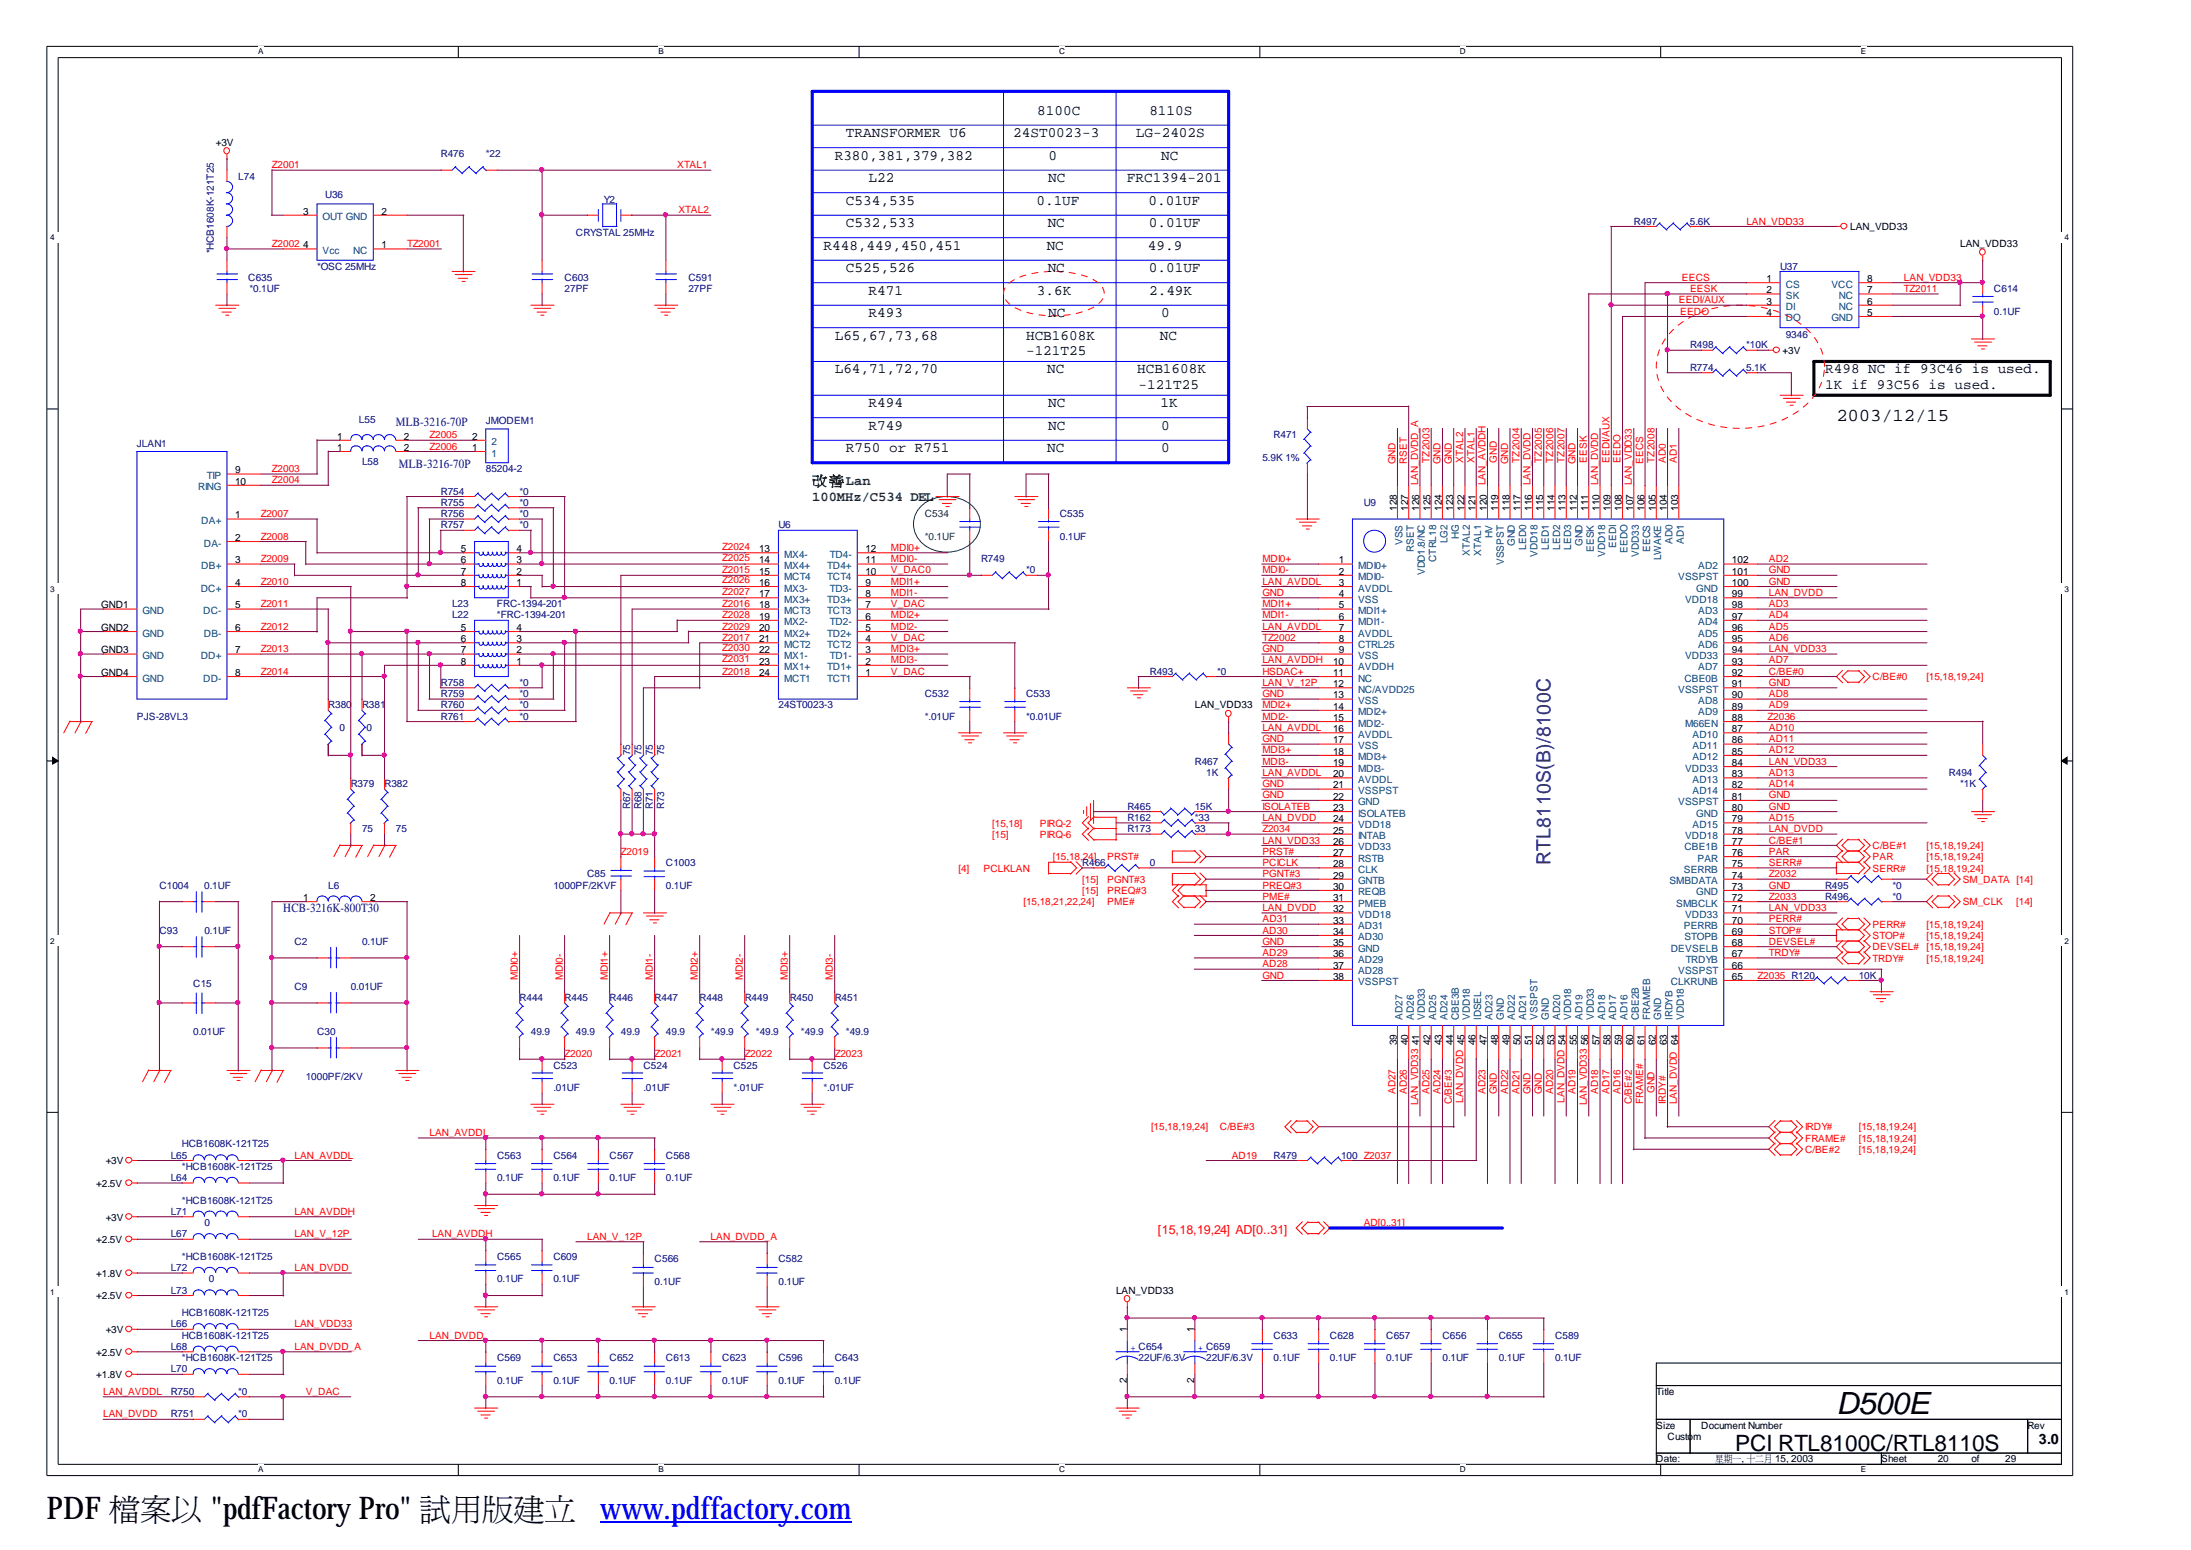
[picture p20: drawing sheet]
<svg xmlns="http://www.w3.org/2000/svg" width="297mm" height="210mm" viewBox="0 0 297 210" stroke-linecap="round" stroke-linejoin="round" font-family="sans-serif">
<defs><g id="words">
<g font-size="4.2">
<text x="6.3" y="205.7">PDF檔</text>
<text x="19" y="205.7">案FactoryPro&quot; 試立</text>
<text x="23.2" y="205.7">以</text>
<text x="28.5" y="205.7">&quot;pdf</text>
<text x="61" y="205.7">用</text>
<text x="65.3" y="205.7">版www.pdffactory.com</text>
<text x="69.5" y="205.7">建</text>
</g>
<text font-size="4.1" x="248.7" y="191.4">D500E</text>
<text font-size="3" x="234.9" y="196.5">PCI RTL8100C/RTL8110S</text>
<text font-size="2.6" fill="#000080" x="210" y="117.2" transform="rotate(-90 210 117.2)">RTL8110S(B)/8100C</text>
<text font-size="2.5" x="248.7" y="57.1">2003/12/15</text>
<g font-size="1.9">
<text x="140.5" y="15.5">8100C</text>
<text x="155.6" y="15.5">8110S</text>
<text x="113" y="21.6">R380,381,379,382</text>
<text x="114.6" y="18.6">TRANSFORMER U6</text>
<text x="137.2" y="18.6">24ST0023-3</text>
<text x="142" y="21.6">0</text>
<text x="153.8" y="18.6">LG-2402S</text>
<text x="157.2" y="21.6">NC</text>
<text x="114.6" y="27.7">C534,535</text>
<text x="117.6" y="24.7">L22</text>
<text x="140.3" y="27.7">0.1UF</text>
<text x="142" y="24.7">NC</text>
<text x="152.6" y="24.7">FRC1394-201</text>
<text x="155.5" y="27.7">0.01UF</text>
<text x="111.5" y="33.8">R448,449,450,451</text>
<text x="114.6" y="30.7">C532,533</text>
<text x="141.7" y="33.8">NC</text>
<text x="141.9" y="30.7">NC</text>
<text x="155.4" y="33.8">49.9</text>
<text x="155.6" y="30.7">0.01UF</text>
<text x="114.6" y="36.8">C525,526</text>
<text x="117.6" y="39.9">R471</text>
<text x="140.4" y="39.9">3.6K</text>
<text x="141.9" y="36.8">NC</text>
<text x="155.6" y="36.8">0.01UF</text>
<text x="155.6" y="39.9">2.49K</text>
<text x="113" y="46">L65,67,73,68</text>
<text x="117.6" y="42.9">R493</text>
<text x="138.9" y="46">HCB1608K</text>
<text x="141.9" y="42.9">NC</text>
<text x="157" y="46">NC</text>
<text x="157.2" y="42.9">0</text>
<text x="113" y="50.6">L64,71,72,70</text>
<text x="138.9" y="48.1">-121T25</text>
<text x="141.8" y="50.6">NC</text>
<text x="154" y="50.6">HCB1608K</text>
<text x="154.2" y="52.7">-121T25</text>
<text x="247.1" y="50.6">R498 NC if 93C46 is used.</text>
<text x="247.1" y="52.7">1K if 93C56 is used.</text>
<text x="117.6" y="55.1">R494</text>
<text x="117.6" y="58.2">R749</text>
<text x="141.9" y="55.1">NC</text>
<text x="141.9" y="58.2">NC</text>
<text x="157.2" y="55.1">1K</text>
<text x="157.2" y="58.2">0</text>
<text x="114.6" y="61.2">R750 or R751</text>
<text x="141.8" y="61.2">NC</text>
<text x="157.2" y="61.2">0</text>
<text x="276.1" y="195.6">3.0</text>
</g>
<g font-size="1.9" fill="#008000">
<text x="110" y="65.7">改</text>
<text x="112.3" y="65.7">善</text>
<text x="114.6" y="65.7">Lan</text>
<text x="110" y="67.8">100MHz/C534 DEL</text>
</g>
<g font-size="1.7" fill="#000080">
<text x="53.6" y="57.7">MLB-3216-70P</text>
<text x="54" y="63.3">MLB-3216-70P</text>
<text x="38.4" y="123.5">HCB-3216K-800T30</text>
</g>
<text font-size="1.7" fill="#f00" x="156.8" y="167.1">[15,18,19,24] AD[0..31]</text>
<g font-size="1.4">
<text x="29.2" y="19.7">+3V</text>
<text x="41.1" y="29.1">3</text>
<text x="51.6" y="29.1">2</text>
<text x="41.1" y="33.6">4</text>
<text x="51.6" y="33.6">1</text>
<text x="250.5" y="31.2">LAN_VDD33</text>
<text x="265.4" y="33.5">LAN_VDD33</text>
<text x="239.2" y="38.2">1</text>
<text x="239.2" y="39.7">2</text>
<text x="239.2" y="41.2">3</text>
<text x="252.8" y="38.2">8</text>
<text x="252.8" y="39.7">7</text>
<text x="252.8" y="41.2">6</text>
<text x="239.2" y="42.8">4</text>
<text x="241.4" y="47.9">+3V</text>
<text x="252.8" y="42.8">5</text>
<text x="45.6" y="59.5">1</text>
<text x="54.7" y="59.5">2</text>
<text x="63.9" y="59.5">2</text>
<text x="31.8" y="64.1">9</text>
<text x="31.8" y="65.6">10</text>
<text x="45.6" y="61.1">1</text>
<text x="54.7" y="61.1">2</text>
<text x="63.9" y="61.1">1</text>
<text x="31.8" y="70.2">1</text>
<text x="189.1" y="69.2" transform="rotate(-90 189.1 69.2)">128</text>
<text x="190.7" y="69.2" transform="rotate(-90 190.7 69.2)">127</text>
<text x="192.2" y="69.2" transform="rotate(-90 192.2 69.2)">126</text>
<text x="193.7" y="69.2" transform="rotate(-90 193.7 69.2)">125</text>
<text x="195.2" y="69.2" transform="rotate(-90 195.2 69.2)">124</text>
<text x="196.8" y="69.2" transform="rotate(-90 196.8 69.2)">123</text>
<text x="198.3" y="69.2" transform="rotate(-90 198.3 69.2)">122</text>
<text x="199.8" y="69.2" transform="rotate(-90 199.8 69.2)">121</text>
<text x="201.3" y="69.2" transform="rotate(-90 201.3 69.2)">120</text>
<text x="202.9" y="69.2" transform="rotate(-90 202.9 69.2)">119</text>
<text x="204.4" y="69.2" transform="rotate(-90 204.4 69.2)">118</text>
<text x="205.9" y="69.2" transform="rotate(-90 205.9 69.2)">117</text>
<text x="207.4" y="69.2" transform="rotate(-90 207.4 69.2)">116</text>
<text x="209" y="69.2" transform="rotate(-90 209 69.2)">115</text>
<text x="210.5" y="69.2" transform="rotate(-90 210.5 69.2)">114</text>
<text x="212" y="69.2" transform="rotate(-90 212 69.2)">113</text>
<text x="213.5" y="69.2" transform="rotate(-90 213.5 69.2)">112</text>
<text x="215.1" y="69.2" transform="rotate(-90 215.1 69.2)">111</text>
<text x="216.6" y="69.2" transform="rotate(-90 216.6 69.2)">110</text>
<text x="218.1" y="69.2" transform="rotate(-90 218.1 69.2)">109</text>
<text x="219.6" y="69.2" transform="rotate(-90 219.6 69.2)">108</text>
<text x="221.1" y="69.2" transform="rotate(-90 221.1 69.2)">107</text>
<text x="222.7" y="69.2" transform="rotate(-90 222.7 69.2)">106</text>
<text x="224.2" y="69.2" transform="rotate(-90 224.2 69.2)">105</text>
<text x="225.7" y="69.2" transform="rotate(-90 225.7 69.2)">104</text>
<text x="227.2" y="69.2" transform="rotate(-90 227.2 69.2)">103</text>
<text x="31.8" y="73.3">2</text>
<text x="31.8" y="76.3">3</text>
<text x="62.4" y="74.8">5</text>
<text x="62.4" y="76.3">6</text>
<text x="62.4" y="77.8">7</text>
<text x="69.9" y="77.8">2</text>
<text x="69.9" y="76.3">3</text>
<text x="69.9" y="74.8">4</text>
<text x="102.8" y="74.8">13</text>
<text x="102.8" y="76.3">14</text>
<text x="102.8" y="77.8">15</text>
<text x="117.2" y="77.8">10</text>
<text x="117.2" y="76.3">11</text>
<text x="117.2" y="74.8">12</text>
<text x="181.3" y="76.3">1</text>
<text x="181.3" y="77.8">2</text>
<text x="234.5" y="77.8">101</text>
<text x="234.5" y="76.3">102</text>
<text x="13.7" y="82.4">GND1</text>
<text x="31.8" y="79.3">4</text>
<text x="31.8" y="82.4">5</text>
<text x="62.4" y="79.3">8</text>
<text x="69.9" y="79.3">1</text>
<text x="102.8" y="79.3">16</text>
<text x="102.8" y="80.9">17</text>
<text x="102.8" y="82.4">18</text>
<text x="102.8" y="83.9">19</text>
<text x="117.2" y="83.9">6</text>
<text x="117.2" y="82.4">7</text>
<text x="117.2" y="80.9">8</text>
<text x="117.2" y="79.3">9</text>
<text x="181.3" y="79.3">3</text>
<text x="181.3" y="80.9">4</text>
<text x="181.3" y="82.4">5</text>
<text x="181.3" y="83.9">6</text>
<text x="234.5" y="83.9">97</text>
<text x="234.5" y="82.4">98</text>
<text x="234.5" y="80.9">99</text>
<text x="234.5" y="79.3">100</text>
<text x="13.7" y="85.4">GND2</text>
<text x="13.7" y="88.5">GND3</text>
<text x="31.8" y="85.4">6</text>
<text x="31.8" y="88.5">7</text>
<text x="62.4" y="85.4">5</text>
<text x="62.4" y="87">6</text>
<text x="62.4" y="88.5">7</text>
<text x="69.9" y="88.5">2</text>
<text x="69.9" y="87">3</text>
<text x="69.9" y="85.4">4</text>
<text x="102.8" y="85.4">20</text>
<text x="102.8" y="87">21</text>
<text x="102.8" y="88.5">22</text>
<text x="117.2" y="88.5">3</text>
<text x="117.2" y="87">4</text>
<text x="117.2" y="85.4">5</text>
<text x="181.3" y="85.4">7</text>
<text x="181.3" y="87">8</text>
<text x="181.3" y="88.5">9</text>
<text x="234.5" y="88.5">94</text>
<text x="234.5" y="87">95</text>
<text x="234.5" y="85.4">96</text>
<text x="13.7" y="91.5">GND4</text>
<text x="31.8" y="91.5">8</text>
<text x="62.4" y="90">8</text>
<text x="69.9" y="90">1</text>
<text x="102.8" y="90">23</text>
<text x="102.8" y="91.5">24</text>
<text x="117.2" y="91.5">1</text>
<text x="117.2" y="90">2</text>
<text x="161.8" y="95.9">LAN_VDD33</text>
<text x="180.5" y="90">10</text>
<text x="180.5" y="91.5">11</text>
<text x="180.5" y="93.1">12</text>
<text x="180.5" y="94.6">13</text>
<text x="234.5" y="94.6">90</text>
<text x="234.5" y="93.1">91</text>
<text x="234.5" y="91.5">92</text>
<text x="234.5" y="90">93</text>
<text x="180.5" y="96.1">14</text>
<text x="180.5" y="97.6">15</text>
<text x="180.5" y="99.2">16</text>
<text x="180.5" y="100.7">17</text>
<text x="234.5" y="100.7">86</text>
<text x="234.5" y="99.2">87</text>
<text x="234.5" y="97.6">88</text>
<text x="234.5" y="96.1">89</text>
<text x="180.5" y="102.2">18</text>
<text x="180.5" y="103.7">19</text>
<text x="180.5" y="105.3">20</text>
<text x="180.5" y="106.8">21</text>
<text x="234.5" y="106.8">82</text>
<text x="234.5" y="105.3">83</text>
<text x="234.5" y="103.7">84</text>
<text x="234.5" y="102.2">85</text>
<text x="180.5" y="108.3">22</text>
<text x="180.5" y="109.8">23</text>
<text x="180.5" y="111.4">24</text>
<text x="180.5" y="112.9">25</text>
<text x="234.5" y="112.9">78</text>
<text x="234.5" y="111.4">79</text>
<text x="234.5" y="109.8">80</text>
<text x="234.5" y="108.3">81</text>
<text x="180.5" y="114.4">26</text>
<text x="180.5" y="115.9">27</text>
<text x="180.5" y="117.4">28</text>
<text x="180.5" y="119">29</text>
<text x="234.5" y="119">74</text>
<text x="234.5" y="117.4">75</text>
<text x="234.5" y="115.9">76</text>
<text x="234.5" y="114.4">77</text>
<text x="41.1" y="122">1</text>
<text x="50.1" y="122">2</text>
<text x="180.5" y="120.5">30</text>
<text x="180.5" y="122">31</text>
<text x="180.5" y="123.5">32</text>
<text x="180.5" y="125.1">33</text>
<text x="234.5" y="125.1">70</text>
<text x="234.5" y="123.5">71</text>
<text x="234.5" y="122">72</text>
<text x="234.5" y="120.5">73</text>
<text x="180.5" y="126.6">34</text>
<text x="180.5" y="128.1">35</text>
<text x="180.5" y="129.6">36</text>
<text x="180.5" y="131.2">37</text>
<text x="234.5" y="131.2">66</text>
<text x="234.5" y="129.6">67</text>
<text x="234.5" y="128.1">68</text>
<text x="234.5" y="126.6">69</text>
<text x="180.5" y="132.7">38</text>
<text x="234.5" y="132.7">65</text>
<text x="189.1" y="141.6" transform="rotate(-90 189.1 141.6)">39</text>
<text x="190.7" y="141.6" transform="rotate(-90 190.7 141.6)">40</text>
<text x="192.2" y="141.6" transform="rotate(-90 192.2 141.6)">41</text>
<text x="193.7" y="141.6" transform="rotate(-90 193.7 141.6)">42</text>
<text x="195.2" y="141.6" transform="rotate(-90 195.2 141.6)">43</text>
<text x="196.8" y="141.6" transform="rotate(-90 196.8 141.6)">44</text>
<text x="199.8" y="141.6" transform="rotate(-90 199.8 141.6)">46</text>
<text x="201.3" y="141.6" transform="rotate(-90 201.3 141.6)">47</text>
<text x="202.9" y="141.6" transform="rotate(-90 202.9 141.6)">48</text>
<text x="204.4" y="141.6" transform="rotate(-90 204.4 141.6)">49</text>
<text x="205.9" y="141.6" transform="rotate(-90 205.9 141.6)">50</text>
<text x="207.4" y="141.6" transform="rotate(-90 207.4 141.6)">51</text>
<text x="209" y="141.6" transform="rotate(-90 209 141.6)">52</text>
<text x="210.5" y="141.6" transform="rotate(-90 210.5 141.6)">53</text>
<text x="213.5" y="141.6" transform="rotate(-90 213.5 141.6)">55</text>
<text x="215.1" y="141.6" transform="rotate(-90 215.1 141.6)">56</text>
<text x="216.6" y="141.6" transform="rotate(-90 216.6 141.6)">57</text>
<text x="218.1" y="141.6" transform="rotate(-90 218.1 141.6)">58</text>
<text x="219.6" y="141.6" transform="rotate(-90 219.6 141.6)">59</text>
<text x="221.1" y="141.6" transform="rotate(-90 221.1 141.6)">60</text>
<text x="222.7" y="141.6" transform="rotate(-90 222.7 141.6)">61</text>
<text x="224.2" y="141.6" transform="rotate(-90 224.2 141.6)">62</text>
<text x="225.7" y="141.6" transform="rotate(-90 225.7 141.6)">63</text>
<text x="13" y="160.7">+2.5V</text>
<text x="14.3" y="157.7">+3V</text>
<text x="14.3" y="165.3">+3V</text>
<text x="13" y="168.3">+2.5V</text>
<text x="13" y="172.9">+1.8V</text>
<text x="13" y="176">+2.5V</text>
<text x="151.1" y="175.2">LAN_VDD33</text>
<text x="13" y="183.6">+2.5V</text>
<text x="14.3" y="180.5">+3V</text>
<text x="152.6" y="180.4" transform="rotate(-90 152.6 180.4)">1</text>
<text x="161.7" y="180.4" transform="rotate(-90 161.7 180.4)">1</text>
<text x="13" y="186.6">+1.8V</text>
<text x="152.6" y="187.3" transform="rotate(-90 152.6 187.3)">2</text>
<text x="161.7" y="187.3" transform="rotate(-90 161.7 187.3)">2</text>
<text x="224.3" y="188.9">Title</text>
<text x="224.3" y="193.5">Size</text>
<text x="225.8" y="195">Custom</text>
<text x="230.4" y="193.5">Document Number</text>
<text x="274.5" y="193.5">Rev</text>
<text x="224.3" y="198">Date:</text>
<text x="232.2" y="198">星, 十</text>
<text x="233.4" y="198">期二</text>
<text x="234.6" y="198">一月2003</text>
<text x="240.4" y="198">15,</text>
<text x="254.7" y="198">Sheet</text>
<text x="262.4" y="198">20</text>
<text x="267" y="198">of</text>
<text x="271.5" y="198">29</text>
</g>
<g font-size="1.4" fill="#f00">
<text x="36.8" y="22.8">Z2001</text>
<text x="91.7" y="22.8">XTAL1</text>
<text x="91.9" y="28.9">XTAL2</text>
<text x="36.8" y="33.5">Z2002</text>
<text x="55.1" y="33.5">TZ2001</text>
<text x="236.5" y="30.4">LAN_VDD33</text>
<text x="227.3" y="41.1">EEDI/AUX</text>
<text x="227.8" y="38">EECS</text>
<text x="228.9" y="39.6">EESK</text>
<text x="257.8" y="38">LAN_VDD33</text>
<text x="257.8" y="39.6">TZ2011</text>
<text x="227.5" y="42.6">EEDO</text>
<text x="58.2" y="59.4">Z2005</text>
<text x="36.8" y="65.5">Z2004</text>
<text x="36.8" y="63.9">Z2003</text>
<text x="58.2" y="60.9">Z2006</text>
<text x="189" y="62.8" transform="rotate(-90 189 62.8)">GND</text>
<text x="190.5" y="62.8" transform="rotate(-90 190.5 62.8)">RSET</text>
<text x="192" y="65.7" transform="rotate(-90 192 65.7)">LAN_DVDD_A</text>
<text x="193.5" y="62.7" transform="rotate(-90 193.5 62.7)">TZ2003</text>
<text x="195.1" y="62.8" transform="rotate(-90 195.1 62.8)">GND</text>
<text x="196.6" y="62.8" transform="rotate(-90 196.6 62.8)">GND</text>
<text x="198.1" y="62.7" transform="rotate(-90 198.1 62.7)">XTAL2</text>
<text x="199.6" y="62.7" transform="rotate(-90 199.6 62.7)">XTAL1</text>
<text x="201.2" y="65.7" transform="rotate(-90 201.2 65.7)">LAN_AVDDH</text>
<text x="202.7" y="62.7" transform="rotate(-90 202.7 62.7)">GND</text>
<text x="204.2" y="62.8" transform="rotate(-90 204.2 62.8)">GND</text>
<text x="205.7" y="62.7" transform="rotate(-90 205.7 62.7)">TZ2004</text>
<text x="207.3" y="65.7" transform="rotate(-90 207.3 65.7)">LAN_DVDD</text>
<text x="208.8" y="62.7" transform="rotate(-90 208.8 62.7)">TZ2005</text>
<text x="210.3" y="62.7" transform="rotate(-90 210.3 62.7)">TZ2006</text>
<text x="211.8" y="62.7" transform="rotate(-90 211.8 62.7)">TZ2007</text>
<text x="213.4" y="62.8" transform="rotate(-90 213.4 62.8)">GND</text>
<text x="214.9" y="62.7" transform="rotate(-90 214.9 62.7)">EESK</text>
<text x="216.4" y="65.7" transform="rotate(-90 216.4 65.7)">LAN_DVDD</text>
<text x="217.9" y="62.7" transform="rotate(-90 217.9 62.7)">EEDI/AUX</text>
<text x="219.5" y="62.7" transform="rotate(-90 219.5 62.7)">EEDO</text>
<text x="221" y="65.7" transform="rotate(-90 221 65.7)">LAN_VDD33</text>
<text x="222.5" y="62.8" transform="rotate(-90 222.5 62.8)">EECS</text>
<text x="224" y="62.7" transform="rotate(-90 224 62.7)">TZ2008</text>
<text x="225.6" y="62.7" transform="rotate(-90 225.6 62.7)">AD0</text>
<text x="227.1" y="62.7" transform="rotate(-90 227.1 62.7)">AD1</text>
<text x="35.3" y="70">Z2007</text>
<text x="35.3" y="76.1">Z2009</text>
<text x="35.3" y="73.1">Z2008</text>
<text x="97.8" y="77.7">Z2015</text>
<text x="97.8" y="74.4">Z2024</text>
<text x="97.8" y="76">Z2025</text>
<text x="120.6" y="77.7">V_DAC0</text>
<text x="120.6" y="76.1">MDI0-</text>
<text x="120.7" y="74.6">MDI0+</text>
<text x="170.9" y="77.7">MDI0-</text>
<text x="170.9" y="76.1">MDI0+</text>
<text x="239.5" y="77.7">GND</text>
<text x="239.5" y="76.1">AD2</text>
<text x="35.3" y="82.2">Z2011</text>
<text x="35.3" y="79.2">Z2010</text>
<text x="97.8" y="79">Z2026</text>
<text x="97.8" y="80.5">Z2027</text>
<text x="97.8" y="83.7">Z2028</text>
<text x="97.8" y="82.2">Z2016</text>
<text x="120.6" y="80.7">MDI1-</text>
<text x="120.6" y="83.7">MDI2+</text>
<text x="120.6" y="82.2">V_DAC</text>
<text x="120.7" y="79.2">MDI1+</text>
<text x="170.9" y="80.7">GND</text>
<text x="170.9" y="79.2">LAN_AVDDL</text>
<text x="170.9" y="83.7">MDI1-</text>
<text x="170.9" y="82.2">MDI1+</text>
<text x="239.5" y="82.2">AD3</text>
<text x="239.5" y="79.2">GND</text>
<text x="239.5" y="83.7">AD4</text>
<text x="239.5" y="80.7">LAN_DVDD</text>
<text x="35.3" y="85.3">Z2012</text>
<text x="35.3" y="88.3">Z2013</text>
<text x="97.8" y="86.8">Z2017</text>
<text x="97.8" y="88.2">Z2030</text>
<text x="97.8" y="89.7">Z2031</text>
<text x="97.8" y="85.3">Z2029</text>
<text x="120.6" y="88.3">MDI3+</text>
<text x="120.6" y="85.3">MDI2-</text>
<text x="120.6" y="89.8">MDI3-</text>
<text x="120.6" y="86.8">V_DAC</text>
<text x="170.9" y="85.3">LAN_AVDDL</text>
<text x="170.9" y="88.3">GND</text>
<text x="170.9" y="89.8">LAN_AVDDH</text>
<text x="170.9" y="86.8">TZ2002</text>
<text x="239.5" y="86.8">AD6</text>
<text x="239.5" y="88.3">LAN_VDD33</text>
<text x="239.5" y="85.3">AD5</text>
<text x="239.5" y="89.8">AD7</text>
<text x="35.3" y="91.4">Z2014</text>
<text x="97.8" y="91.4">Z2018</text>
<text x="120.6" y="91.4">V_DAC</text>
<text x="170.9" y="94.4">GND</text>
<text x="170.9" y="95.9">MDI2+</text>
<text x="170.9" y="91.4">HSDAC+</text>
<text x="170.9" y="92.9">LAN_V_12P</text>
<text x="239.5" y="94.4">AD8</text>
<text x="239.5" y="92.9">GND</text>
<text x="239.5" y="91.4">C/BE#0</text>
<text x="239.5" y="95.9">AD9</text>
<text x="253.6" y="92.1">C/BE#0</text>
<text x="260.8" y="92.1">[15,18,19,24]</text>
<text x="170.9" y="100.5">GND</text>
<text x="170.9" y="97.5">MDI2-</text>
<text x="170.9" y="99">LAN_AVDDL</text>
<text x="239.4" y="97.5">Z2036</text>
<text x="239.5" y="99">AD10</text>
<text x="239.5" y="100.5">AD11</text>
<text x="170.9" y="102">MDI3+</text>
<text x="170.9" y="106.6">GND</text>
<text x="170.9" y="103.6">MDI3-</text>
<text x="170.9" y="105.1">LAN_AVDDL</text>
<text x="239.5" y="103.6">LAN_VDD33</text>
<text x="239.5" y="102">AD12</text>
<text x="239.5" y="105.1">AD13</text>
<text x="239.5" y="106.6">AD14</text>
<text x="134.4" y="113.5">[15]</text>
<text x="134.4" y="111.9">[15,18]</text>
<text x="140.8" y="113.5">PIRQ-6</text>
<text x="140.8" y="111.9">PIRQ-2</text>
<text x="170.9" y="111.2">LAN_DVDD</text>
<text x="170.9" y="108.1">GND</text>
<text x="170.9" y="112.7">Z2034</text>
<text x="170.9" y="109.7">ISOLATEB</text>
<text x="239.5" y="111.2">AD15</text>
<text x="239.5" y="112.7">LAN_DVDD</text>
<text x="239.5" y="108.1">GND</text>
<text x="239.5" y="109.7">GND</text>
<text x="84.1" y="115.8">Z2019</text>
<text x="129.8" y="118">[4]</text>
<text x="133.2" y="118">PCLKLAN</text>
<text x="142.6" y="116.5">[15,18,24]</text>
<text x="146.6" y="119.6">[15]</text>
<text x="149.9" y="119.6">PGNT#3</text>
<text x="149.9" y="116.5">PRST#</text>
<text x="170.9" y="115.8">PRST#</text>
<text x="170.9" y="114.2">LAN_VDD33</text>
<text x="170.9" y="118.8">PGNT#3</text>
<text x="170.9" y="117.3">PCICLK</text>
<text x="239.5" y="114.2">C/BE#1</text>
<text x="239.5" y="115.8">PAR</text>
<text x="239.5" y="118.8">Z2032</text>
<text x="239.5" y="117.3">SERR#</text>
<text x="253.6" y="116.5">PAR</text>
<text x="253.6" y="115">C/BE#1</text>
<text x="253.6" y="118">SERR#</text>
<text x="260.8" y="115">[15,18,19,24]</text>
<text x="260.9" y="116.5">[15,18,19,24]</text>
<text x="260.9" y="118">[15,18,19,24]</text>
<text x="265.8" y="119.6">SM_DATA [14]</text>
<text x="138.6" y="122.6">[15,18,21,22,24]</text>
<text x="146.6" y="121.1">[15]</text>
<text x="149.9" y="121.1">PREQ#3</text>
<text x="149.9" y="122.6">PME#</text>
<text x="170.9" y="121.8">PME#</text>
<text x="170.9" y="124.9">AD31</text>
<text x="170.9" y="120.3">PREQ#3</text>
<text x="170.9" y="123.4">LAN_DVDD</text>
<text x="239.5" y="120.3">GND</text>
<text x="239.5" y="121.8">Z2033</text>
<text x="239.5" y="123.4">LAN_VDD33</text>
<text x="239.5" y="124.9">PERR#</text>
<text x="253.6" y="125.7">PERR#</text>
<text x="260.9" y="125.7">[15,18,19,24]</text>
<text x="265.8" y="122.6">SM_CLK</text>
<text x="273" y="122.6">[14]</text>
<text x="170.9" y="131">AD28</text>
<text x="170.9" y="129.5">AD29</text>
<text x="170.9" y="126.4">AD30</text>
<text x="170.9" y="127.9">GND</text>
<text x="239.5" y="127.9">DEVSEL#</text>
<text x="239.5" y="129.5">TRDY#</text>
<text x="239.5" y="126.4">STOP#</text>
<text x="253.6" y="130.2">TRDY#</text>
<text x="253.6" y="128.7">DEVSEL#</text>
<text x="253.6" y="127.2">STOP#</text>
<text x="260.9" y="130.2">[15,18,19,24]</text>
<text x="260.9" y="127.2">[15,18,19,24]</text>
<text x="260.9" y="128.7">[15,18,19,24]</text>
<text x="70.1" y="132.8" transform="rotate(-90 70.1 132.8)">MDI0+</text>
<text x="76.2" y="132.8" transform="rotate(-90 76.2 132.8)">MDI0-</text>
<text x="82.3" y="132.8" transform="rotate(-90 82.3 132.8)">MDI1+</text>
<text x="88.4" y="132.8" transform="rotate(-90 88.4 132.8)">MDI1-</text>
<text x="94.5" y="132.8" transform="rotate(-90 94.5 132.8)">MDI2+</text>
<text x="100.6" y="132.8" transform="rotate(-90 100.6 132.8)">MDI2-</text>
<text x="106.7" y="132.8" transform="rotate(-90 106.7 132.8)">MDI3+</text>
<text x="112.8" y="132.8" transform="rotate(-90 112.8 132.8)">MDI3-</text>
<text x="170.9" y="132.5">GND</text>
<text x="238" y="132.5">Z2035 R120</text>
<text x="76.5" y="143.2">Z2020</text>
<text x="88.6" y="143.2">Z2021</text>
<text x="100.8" y="143.2">Z2022</text>
<text x="113" y="143.2">Z2023</text>
<text x="189" y="148.2" transform="rotate(-90 189 148.2)">AD27</text>
<text x="190.5" y="148.2" transform="rotate(-90 190.5 148.2)">AD26</text>
<text x="192" y="149.7" transform="rotate(-90 192 149.7)">LAN_VDD33</text>
<text x="193.5" y="148.2" transform="rotate(-90 193.5 148.2)">AD25</text>
<text x="195.1" y="148.2" transform="rotate(-90 195.1 148.2)">AD24</text>
<text x="196.6" y="149.5" transform="rotate(-90 196.6 149.5)">C/BE#3</text>
<text x="198.1" y="149.4" transform="rotate(-90 198.1 149.4)">LAN_DVDD 45</text>
<text x="201.2" y="148.2" transform="rotate(-90 201.2 148.2)">AD23</text>
<text x="202.7" y="148.2" transform="rotate(-90 202.7 148.2)">GND</text>
<text x="204.2" y="148.2" transform="rotate(-90 204.2 148.2)">AD22</text>
<text x="205.7" y="148.2" transform="rotate(-90 205.7 148.2)">AD21</text>
<text x="207.3" y="148.2" transform="rotate(-90 207.3 148.2)">GND</text>
<text x="208.8" y="148.2" transform="rotate(-90 208.8 148.2)">GND</text>
<text x="210.3" y="148.2" transform="rotate(-90 210.3 148.2)">AD20</text>
<text x="211.8" y="149.4" transform="rotate(-90 211.8 149.4)">LAN_DVDD 54</text>
<text x="213.4" y="148.2" transform="rotate(-90 213.4 148.2)">AD19</text>
<text x="214.9" y="149.7" transform="rotate(-90 214.9 149.7)">LAN_VDD33</text>
<text x="216.4" y="148.2" transform="rotate(-90 216.4 148.2)">AD18</text>
<text x="217.9" y="148.2" transform="rotate(-90 217.9 148.2)">AD17</text>
<text x="219.5" y="148.2" transform="rotate(-90 219.5 148.2)">AD16</text>
<text x="221" y="149.5" transform="rotate(-90 221 149.5)">C/BE#2</text>
<text x="222.5" y="149.5" transform="rotate(-90 222.5 149.5)">FRAME#</text>
<text x="224" y="148" transform="rotate(-90 224 148)">GND</text>
<text x="225.6" y="149.5" transform="rotate(-90 225.6 149.5)">IRDY#</text>
<text x="227.1" y="149.5" transform="rotate(-90 227.1 149.5)">LAN_DVDD 64</text>
<text x="58.2" y="153.9">LAN_AVDDL</text>
<text x="155.9" y="153.1">[15,18,19,24]</text>
<text x="165.2" y="153.1">C/BE#3</text>
<text x="244.4" y="154.6">FRAME#</text>
<text x="244.4" y="153.1">IRDY#</text>
<text x="251.7" y="153.1">[15,18,19,24]</text>
<text x="251.7" y="154.6">[15,18,19,24]</text>
<text x="39.9" y="156.9">LAN_AVDDL</text>
<text x="166.8" y="156.9">AD19</text>
<text x="244.4" y="156.1">C/BE#2</text>
<text x="251.7" y="156.1">[15,18,19,24]</text>
<text x="39.9" y="164.5">LAN_AVDDH</text>
<text x="39.9" y="167.6">LAN_V_12P</text>
<text x="58.5" y="167.6">LAN_AVDDH</text>
<text x="79.5" y="167.9">LAN_V_12P</text>
<text x="96.2" y="167.9">LAN_DVDD_A</text>
<text x="184.7" y="166">AD[0..31]</text>
<text x="39.9" y="172.1">LAN_DVDD</text>
<text x="39.9" y="179.8">LAN_VDD33</text>
<text x="39.9" y="182.8">LAN_DVDD_A</text>
<text x="58.2" y="181.3">LAN_DVDD</text>
<text x="14" y="192">LAN_DVDD</text>
<text x="14" y="188.9">LAN_AVDDL</text>
<text x="41.4" y="188.9">V_DAC</text>
</g>
<g font-size="1.4" fill="#000080">
<text x="59.7" y="21.3">R476</text>
<text x="65.8" y="21.3">*22</text>
<text x="32.3" y="24.3">L74</text>
<text x="44" y="26.8">U36</text>
<text x="81.8" y="27.5">Y2</text>
<text x="29" y="34.3" transform="rotate(-90 29 34.3)">*HCB</text>
<text x="29" y="31" transform="rotate(-90 29 31)">1608K-121T25</text>
<text x="78" y="31.9">CRYSTAL 25MHz</text>
<text x="221.2" y="30.4">R497</text>
<text x="228.8" y="30.4">5.6K</text>
<text x="33.6" y="38">C635</text>
<text x="33.8" y="39.6">*0.1UF</text>
<text x="42.9" y="36.5">*OSC 25MHz</text>
<text x="76.5" y="38">C603</text>
<text x="76.5" y="39.6">27PF</text>
<text x="93.2" y="38">C591</text>
<text x="93.2" y="39.6">27PF</text>
<text x="241" y="36.5">U37</text>
<text x="270" y="39.6">C614</text>
<text x="228.9" y="47.2">R498</text>
<text x="236.5" y="47.2">*10K</text>
<text x="241.8" y="45.8">9346</text>
<text x="270" y="42.6">0.1UF</text>
<text x="228.9" y="50.2">R774</text>
<text x="236.5" y="50.2">5.1K</text>
<text x="48.6" y="57.2">L55</text>
<text x="65.8" y="57.4">JMODEM1</text>
<text x="172.5" y="59.4">R471</text>
<text x="18.5" y="60.5">JLAN1</text>
<text x="49" y="63">L58</text>
<text x="65.8" y="63.9">85204-2</text>
<text x="170.9" y="62.4">5.9K 1%</text>
<text x="59.7" y="68.5">R755</text>
<text x="59.7" y="70">R756</text>
<text x="59.7" y="67">R754</text>
<text x="59.7" y="71.6">R757</text>
<text x="70.3" y="68.5">*0</text>
<text x="70.3" y="70">*0</text>
<text x="70.3" y="67">*0</text>
<text x="70.3" y="71.6">*0</text>
<text x="105.4" y="71.6">U6</text>
<text x="143.5" y="70">C535</text>
<text x="184.7" y="68.5">U9</text>
<text x="132.8" y="76.1">R749</text>
<text x="138.9" y="77.7">*0</text>
<text x="143.5" y="73.1">0.1UF</text>
<text x="61.2" y="82.2">L23</text>
<text x="61.2" y="83.7">L22</text>
<text x="67.3" y="82.2">FRC-1394-201</text>
<text x="67.3" y="83.7">*FRC-1394-201</text>
<text x="44.4" y="95.9">R380</text>
<text x="49" y="95.9">R381</text>
<text x="59.7" y="95.9">R760</text>
<text x="59.7" y="94.4">R759</text>
<text x="59.7" y="92.9">R758</text>
<text x="70.3" y="94.4">*0</text>
<text x="70.3" y="92.9">*0</text>
<text x="70.3" y="95.9">*0</text>
<text x="105.4" y="95.9">24ST0023-3</text>
<text x="125.2" y="94.4">C532</text>
<text x="138.9" y="94.4">C533</text>
<text x="155.7" y="91.4">R493</text>
<text x="164.8" y="91.4">*0</text>
<text x="18.5" y="97.5">PJS-28VL3</text>
<text x="46" y="99">0</text>
<text x="49.6" y="99">0</text>
<text x="59.7" y="97.5">R761</text>
<text x="70.3" y="97.5">*0</text>
<text x="125.2" y="97.5">*.01UF</text>
<text x="138.9" y="97.5">*0.01UF</text>
<text x="47.5" y="106.6">R379</text>
<text x="52.1" y="106.6">R382</text>
<text x="85.3" y="102.3" transform="rotate(-90 85.3 102.3)">75</text>
<text x="86.9" y="102.3" transform="rotate(-90 86.9 102.3)">75</text>
<text x="88.4" y="102.3" transform="rotate(-90 88.4 102.3)">75</text>
<text x="89.9" y="102.3" transform="rotate(-90 89.9 102.3)">75</text>
<text x="161.8" y="103.6">R467</text>
<text x="163.3" y="105.1">1K</text>
<text x="263.9" y="105.1">R494</text>
<text x="265.4" y="106.6">*1K</text>
<text x="49" y="112.7">75</text>
<text x="53.6" y="112.7">75</text>
<text x="85.3" y="109.6" transform="rotate(-90 85.3 109.6)">R67</text>
<text x="86.9" y="109.6" transform="rotate(-90 86.9 109.6)">R68</text>
<text x="88.4" y="109.6" transform="rotate(-90 88.4 109.6)">R71</text>
<text x="89.9" y="109.6" transform="rotate(-90 89.9 109.6)">R73</text>
<text x="152.7" y="112.7">R173</text>
<text x="152.7" y="111.2">R162</text>
<text x="152.7" y="109.7">R465</text>
<text x="161.8" y="112.7">33</text>
<text x="161.8" y="111.2">*33</text>
<text x="161.8" y="109.7">15K</text>
<text x="79.5" y="118.8">C85</text>
<text x="90.2" y="117.3">C1003</text>
<text x="146.6" y="117.3">R466</text>
<text x="155.7" y="117.3">0</text>
<text x="21.6" y="120.3">C1004</text>
<text x="27.6" y="120.3">0.1UF</text>
<text x="44.4" y="120.3">L6</text>
<text x="74.9" y="120.3">1000PF/2KVF</text>
<text x="90.2" y="120.3">0.1UF</text>
<text x="247.1" y="120.3">R495</text>
<text x="247.1" y="121.8">R496</text>
<text x="256.3" y="120.3">*0</text>
<text x="256.3" y="121.8">*0</text>
<text x="21.6" y="126.4">C93</text>
<text x="27.7" y="126.4">0.1UF</text>
<text x="39.9" y="127.9">C2</text>
<text x="49" y="127.9">0.1UF</text>
<text x="26.2" y="133.6">C15</text>
<text x="39.9" y="134">C9</text>
<text x="47.5" y="134">0.01UF</text>
<text x="70.4" y="135.6">R444</text>
<text x="76.5" y="135.6">R445</text>
<text x="82.5" y="135.6">R446</text>
<text x="88.6" y="135.6">R447</text>
<text x="94.7" y="135.6">R448</text>
<text x="100.8" y="135.6">R449</text>
<text x="106.9" y="135.6">R450</text>
<text x="113" y="135.6">R451</text>
<text x="251.7" y="132.5">10K</text>
<text x="26.2" y="140.1">0.01UF</text>
<text x="42.9" y="140.1">C30</text>
<text x="71.9" y="140.1">49.9</text>
<text x="78" y="140.1">49.9</text>
<text x="84.1" y="140.1">49.9</text>
<text x="90.2" y="140.1">49.9</text>
<text x="96.3" y="140.1">*49.9</text>
<text x="102.4" y="140.1">*49.9</text>
<text x="108.5" y="140.1">*49.9</text>
<text x="114.6" y="140.1">*49.9</text>
<text x="41.4" y="146.2">1000PF/2KV</text>
<text x="74.9" y="144.7">C523</text>
<text x="74.9" y="147.8">.01UF</text>
<text x="87.1" y="144.7">C524</text>
<text x="87.1" y="147.8">.01UF</text>
<text x="99.3" y="144.7">C525</text>
<text x="99.3" y="147.8">*.01UF</text>
<text x="111.5" y="144.7">C526</text>
<text x="111.5" y="147.8">*.01UF</text>
<text x="24.6" y="155.4">HCB1608K-121T25</text>
<text x="23.1" y="156.9">L65</text>
<text x="23.1" y="159.9">L64</text>
<text x="24.6" y="158.4">*HCB1608K-121T25</text>
<text x="67.3" y="156.9">C563</text>
<text x="67.3" y="159.9">0.1UF</text>
<text x="74.9" y="156.9">C564</text>
<text x="74.9" y="159.9">0.1UF</text>
<text x="82.5" y="156.9">C567</text>
<text x="82.5" y="159.9">0.1UF</text>
<text x="90.2" y="156.9">C568</text>
<text x="90.2" y="159.9">0.1UF</text>
<text x="172.5" y="156.9">R479</text>
<text x="181.6" y="156.9">100 Z2037</text>
<text x="23.1" y="167.6">L67</text>
<text x="23.1" y="164.5">L71</text>
<text x="24.6" y="163">*HCB1608K-121T25</text>
<text x="27.7" y="166">0</text>
<text x="23.1" y="172.1">L72</text>
<text x="24.6" y="170.6">*HCB1608K-121T25</text>
<text x="28.3" y="173.7">0</text>
<text x="67.3" y="170.6">C565</text>
<text x="67.3" y="173.7">0.1UF</text>
<text x="74.9" y="170.6">C609</text>
<text x="74.9" y="173.7">0.1UF</text>
<text x="88.6" y="171">C566</text>
<text x="105.4" y="171">C582</text>
<text x="23.1" y="179.8">L66</text>
<text x="23.1" y="175.2">L73</text>
<text x="24.6" y="178.2">HCB1608K-121T25</text>
<text x="88.6" y="174">0.1UF</text>
<text x="105.4" y="174">0.1UF</text>
<text x="23.1" y="182.8">L68</text>
<text x="23.1" y="185.9">L70</text>
<text x="24.6" y="181.3">HCB1608K-121T25</text>
<text x="24.6" y="184.3">*HCB1608K-121T25</text>
<text x="67.3" y="184.3">C569</text>
<text x="74.9" y="184.3">C653</text>
<text x="82.5" y="184.3">C652</text>
<text x="90.2" y="184.3">C613</text>
<text x="97.8" y="184.3">C623</text>
<text x="105.4" y="184.3">C596</text>
<text x="113" y="184.3">C643</text>
<text x="154.2" y="184.3">22UF/6.3V</text>
<text x="163.3" y="184.3">22UF/6.3V</text>
<text x="172.5" y="181.3">C633</text>
<text x="172.5" y="184.3">0.1UF</text>
<text x="180.1" y="181.3">C628</text>
<text x="180.1" y="184.3">0.1UF</text>
<text x="187.7" y="181.3">C657</text>
<text x="187.7" y="184.3">0.1UF</text>
<text x="195.3" y="181.3">C656</text>
<text x="195.3" y="184.3">0.1UF</text>
<text x="202.9" y="181.3">C655</text>
<text x="202.9" y="184.3">0.1UF</text>
<text x="210.6" y="181.3">C589</text>
<text x="210.6" y="184.3">0.1UF</text>
<text x="23.1" y="192">R751</text>
<text x="23.1" y="188.9">R750</text>
<text x="32.2" y="192">*0</text>
<text x="32.2" y="188.9">*0</text>
<text x="67.3" y="187.4">0.1UF</text>
<text x="74.9" y="187.4">0.1UF</text>
<text x="82.5" y="187.4">0.1UF</text>
<text x="90.2" y="187.4">0.1UF</text>
<text x="97.8" y="187.4">0.1UF</text>
<text x="105.4" y="187.4">0.1UF</text>
<text x="113" y="187.4">0.1UF</text>
</g>
<g font-size="1.4" fill="#004080">
<text x="43.7" y="29.8">OUT GND</text>
<text x="43.7" y="34.4">Vcc</text>
<text x="47.8" y="34.4">NC</text>
<text x="241.8" y="39">CS</text>
<text x="241.8" y="40.5">SK</text>
<text x="248" y="39">VCC</text>
<text x="249" y="40.5">NC</text>
<text x="241.8" y="42">DI</text>
<text x="241.8" y="43.5">DO</text>
<text x="248" y="43.5">GND</text>
<text x="249" y="42">NC</text>
<text x="28" y="64.9">TIP</text>
<text x="66.5" y="61.8">1</text>
<text x="66.5" y="60.3">2</text>
<text x="26.8" y="66.4">RING</text>
<text x="27.3" y="71">DA+</text>
<text x="27.3" y="77.1">DB+</text>
<text x="27.6" y="74">DA-</text>
<text x="106.2" y="75.5">MX4-</text>
<text x="106.2" y="77.1">MX4+</text>
<text x="112" y="77.1">TD4+</text>
<text x="112.4" y="75.5">TD4-</text>
<text x="183.9" y="77.1">MDI0+</text>
<text x="189.9" y="73.8" transform="rotate(-90 189.9 73.8)">VSS</text>
<text x="191.4" y="74.7" transform="rotate(-90 191.4 74.7)">RSET</text>
<text x="193" y="77.9" transform="rotate(-90 193 77.9)">VDD1.8/NC</text>
<text x="194.5" y="76" transform="rotate(-90 194.5 76)">CTRL18</text>
<text x="196" y="73.6" transform="rotate(-90 196 73.6)">LG2</text>
<text x="197.5" y="73" transform="rotate(-90 197.5 73)">HG</text>
<text x="199.1" y="75.3" transform="rotate(-90 199.1 75.3)">XTAL2</text>
<text x="200.6" y="75.3" transform="rotate(-90 200.6 75.3)">XTAL1</text>
<text x="202.1" y="72.9" transform="rotate(-90 202.1 72.9)">HV</text>
<text x="203.6" y="76.6" transform="rotate(-90 203.6 76.6)">VSSPST</text>
<text x="205.1" y="73.9" transform="rotate(-90 205.1 73.9)">GND</text>
<text x="206.7" y="74.4" transform="rotate(-90 206.7 74.4)">LED0</text>
<text x="208.2" y="75.4" transform="rotate(-90 208.2 75.4)">VDD18</text>
<text x="209.7" y="74.4" transform="rotate(-90 209.7 74.4)">LED1</text>
<text x="211.2" y="74.4" transform="rotate(-90 211.2 74.4)">LED2</text>
<text x="212.8" y="74.4" transform="rotate(-90 212.8 74.4)">LED3</text>
<text x="214.3" y="73.9" transform="rotate(-90 214.3 73.9)">GND</text>
<text x="215.8" y="74.8" transform="rotate(-90 215.8 74.8)">EESK</text>
<text x="217.3" y="75.4" transform="rotate(-90 217.3 75.4)">VDD18</text>
<text x="218.9" y="74.2" transform="rotate(-90 218.9 74.2)">EEDI</text>
<text x="220.4" y="74.9" transform="rotate(-90 220.4 74.9)">EEDO</text>
<text x="221.9" y="75.4" transform="rotate(-90 221.9 75.4)">VDD33</text>
<text x="223.4" y="74.8" transform="rotate(-90 223.4 74.8)">EECS</text>
<text x="225" y="75.9" transform="rotate(-90 225 75.9)">LWAKE</text>
<text x="226.5" y="73.7" transform="rotate(-90 226.5 73.7)">AD0</text>
<text x="228" y="73.7" transform="rotate(-90 228 73.7)">AD1</text>
<text x="230" y="77.1">AD2</text>
<text x="19.3" y="83.2">GND</text>
<text x="27.2" y="80.1">DC+</text>
<text x="27.5" y="83.2">DC-</text>
<text x="106.2" y="78.6">MCT4</text>
<text x="106.2" y="80.1">MX3-</text>
<text x="106.2" y="81.6">MX3+</text>
<text x="106.2" y="83.2">MCT3</text>
<text x="112" y="83.2">TCT3</text>
<text x="112" y="81.6">TD3+</text>
<text x="112" y="78.6">TCT4</text>
<text x="112.4" y="80.1">TD3-</text>
<text x="183.9" y="78.6">MDI0-</text>
<text x="183.9" y="80.1">AVDDL</text>
<text x="183.9" y="81.6">VSS</text>
<text x="183.9" y="83.2">MDI1+</text>
<text x="227.2" y="78.6">VSSPST</text>
<text x="228.2" y="81.6">VDD18</text>
<text x="229.7" y="80.1">GND</text>
<text x="230" y="83.2">AD3</text>
<text x="19.3" y="86.2">GND</text>
<text x="19.3" y="89.3">GND</text>
<text x="27.2" y="89.3">DD+</text>
<text x="27.6" y="86.2">DB-</text>
<text x="106.2" y="84.7">MX2-</text>
<text x="106.2" y="86.2">MX2+</text>
<text x="106.2" y="87.7">MCT2</text>
<text x="106.2" y="89.3">MX1-</text>
<text x="112" y="87.7">TCT2</text>
<text x="112" y="86.2">TD2+</text>
<text x="112.4" y="89.3">TD1-</text>
<text x="112.4" y="84.7">TD2-</text>
<text x="183.9" y="84.7">MDI1-</text>
<text x="183.9" y="86.2">AVDDL</text>
<text x="183.9" y="87.7">CTRL25</text>
<text x="183.9" y="89.3">VSS</text>
<text x="228.2" y="89.3">VDD33</text>
<text x="230" y="87.7">AD6</text>
<text x="230" y="86.2">AD5</text>
<text x="230" y="84.7">AD4</text>
<text x="19.3" y="92.3">GND</text>
<text x="27.5" y="92.3">DD-</text>
<text x="106.2" y="90.8">MX1+</text>
<text x="106.2" y="92.3">MCT1</text>
<text x="112" y="92.3">TCT1</text>
<text x="112" y="90.8">TD1+</text>
<text x="183.9" y="90.8">AVDDH</text>
<text x="183.9" y="92.3">NC</text>
<text x="183.9" y="93.8">NC/AVDD25</text>
<text x="183.9" y="95.3">VSS</text>
<text x="227.2" y="93.8">VSSPST</text>
<text x="228.1" y="92.3">CBE0B</text>
<text x="230" y="95.3">AD8</text>
<text x="230" y="90.8">AD7</text>
<text x="183.9" y="96.9">MDI2+</text>
<text x="183.9" y="98.4">MDI2-</text>
<text x="183.9" y="99.9">AVDDL</text>
<text x="183.9" y="101.4">VSS</text>
<text x="228.2" y="98.4">M66EN</text>
<text x="229.2" y="101.4">AD11</text>
<text x="229.2" y="99.9">AD10</text>
<text x="230" y="96.9">AD9</text>
<text x="183.9" y="103">MDI3+</text>
<text x="183.9" y="104.5">MDI3-</text>
<text x="183.9" y="106">AVDDL</text>
<text x="183.9" y="107.5">VSSPST</text>
<text x="228.2" y="104.5">VDD33</text>
<text x="229.2" y="107.5">AD14</text>
<text x="229.2" y="106">AD13</text>
<text x="229.2" y="103">AD12</text>
<text x="183.9" y="109.1">GND</text>
<text x="183.9" y="110.6">ISOLATEB</text>
<text x="183.9" y="112.1">VDD18</text>
<text x="183.9" y="113.6">INTAB</text>
<text x="227.2" y="109.1">VSSPST</text>
<text x="228.2" y="113.6">VDD18</text>
<text x="229.2" y="112.1">AD15</text>
<text x="229.7" y="110.6">GND</text>
<text x="183.9" y="115.2">VDD33</text>
<text x="183.9" y="116.7">RSTB</text>
<text x="183.9" y="118.2">CLK</text>
<text x="183.9" y="119.7">GNTB</text>
<text x="226.1" y="119.7">SMBDATA</text>
<text x="228" y="118.2">SERRB</text>
<text x="228.1" y="115.2">CBE1B</text>
<text x="229.9" y="116.7">PAR</text>
<text x="183.9" y="121.3">REQB</text>
<text x="183.9" y="122.8">PMEB</text>
<text x="183.9" y="124.3">VDD18</text>
<text x="183.9" y="125.8">AD31</text>
<text x="227" y="122.8">SMBCLK</text>
<text x="228" y="125.8">PERRB</text>
<text x="228.2" y="124.3">VDD33</text>
<text x="229.7" y="121.3">GND</text>
<text x="183.9" y="127.4">AD30</text>
<text x="183.9" y="128.9">GND</text>
<text x="183.9" y="130.4">AD29</text>
<text x="183.9" y="131.9">AD28</text>
<text x="226.2" y="128.9">DEVSELB</text>
<text x="227.2" y="131.9">VSSPST</text>
<text x="228.1" y="127.4">STOPB</text>
<text x="228.3" y="130.4">TRDYB</text>
<text x="183.9" y="133.4">VSSPST</text>
<text x="226.2" y="133.4">CLKRUNB</text>
<text x="189.9" y="138.1" transform="rotate(-90 189.9 138.1)">AD27</text>
<text x="191.4" y="138.1" transform="rotate(-90 191.4 138.1)">AD26</text>
<text x="193" y="138.1" transform="rotate(-90 193 138.1)">VDD33</text>
<text x="194.5" y="138.1" transform="rotate(-90 194.5 138.1)">AD25</text>
<text x="196" y="138.1" transform="rotate(-90 196 138.1)">AD24</text>
<text x="197.5" y="138.1" transform="rotate(-90 197.5 138.1)">CBE3B</text>
<text x="199.1" y="138.1" transform="rotate(-90 199.1 138.1)">VDD18</text>
<text x="200.6" y="138.1" transform="rotate(-90 200.6 138.1)">IDSEL</text>
<text x="202.1" y="138.1" transform="rotate(-90 202.1 138.1)">AD23</text>
<text x="203.6" y="138.1" transform="rotate(-90 203.6 138.1)">GND</text>
<text x="205.1" y="138.1" transform="rotate(-90 205.1 138.1)">AD22</text>
<text x="206.7" y="138.1" transform="rotate(-90 206.7 138.1)">AD21</text>
<text x="208.2" y="138.1" transform="rotate(-90 208.2 138.1)">VSSPST</text>
<text x="209.7" y="138.1" transform="rotate(-90 209.7 138.1)">GND</text>
<text x="211.2" y="138.1" transform="rotate(-90 211.2 138.1)">AD20</text>
<text x="212.8" y="138.1" transform="rotate(-90 212.8 138.1)">VDD18</text>
<text x="214.3" y="138.1" transform="rotate(-90 214.3 138.1)">AD19</text>
<text x="215.8" y="138.1" transform="rotate(-90 215.8 138.1)">VDD33</text>
<text x="217.3" y="138.1" transform="rotate(-90 217.3 138.1)">AD18</text>
<text x="218.9" y="138.1" transform="rotate(-90 218.9 138.1)">AD17</text>
<text x="220.4" y="138.1" transform="rotate(-90 220.4 138.1)">AD16</text>
<text x="221.9" y="138.1" transform="rotate(-90 221.9 138.1)">CBE2B</text>
<text x="223.4" y="138.1" transform="rotate(-90 223.4 138.1)">FRAMEB</text>
<text x="225" y="138.1" transform="rotate(-90 225 138.1)">GND</text>
<text x="226.5" y="138.1" transform="rotate(-90 226.5 138.1)">IRDYB</text>
<text x="228" y="138.1" transform="rotate(-90 228 138.1)">VDD18</text>
</g>
<g font-size="1.4" fill="#008000">
<text x="125.2" y="70">C534</text>
<text x="125.2" y="73.1">*0.1UF</text>
</g>
<g font-size="1.4" fill="#00f">
<text x="153.1" y="182.9">+ C654</text>
<text x="162.2" y="182.9">+ C659</text>
</g>
<g font-size="1.1">
<text x="35" y="7.4">A</text>
<text x="89.2" y="7.4">B</text>
<text x="143.4" y="7.4">C</text>
<text x="197.7" y="7.4">D</text>
<text x="252" y="7.4">E</text>
<text x="6.8" y="32.5">4</text>
<text x="279.6" y="32.5">4</text>
<text x="6.8" y="80.1">3</text>
<text x="279.6" y="80.1">3</text>
<text x="6.8" y="127.8">2</text>
<text x="279.6" y="127.8">2</text>
<text x="6.8" y="175.4">1</text>
<text x="279.6" y="175.4">1</text>
<text x="35" y="199.4">A</text>
<text x="89.2" y="199.4">B</text>
<text x="143.4" y="199.4">C</text>
<text x="197.7" y="199.4">D</text>
<text x="252" y="199.4">E</text>
</g>
</g></defs>
<path d="M6.3 6.3h274.4v193.5h-274.4zM7.9 7.8h271.2v190.5h-271.2z" fill="none" stroke="#000" stroke-width=".14"/>
<g fill="#fff">
<path d="M35 6.3h.7v1.3h-.7z"/>
<path d="M35 198.3h.7v1.4h-.7z"/>
</g>
<path d="M62.1 6.3v1.5M62.1 198.3v1.5" fill="none" stroke="#000" stroke-width=".14"/>
<g fill="#fff">
<path d="M89.2 6.3h.7v1.3h-.7z"/>
<path d="M89.2 198.3h.7v1.4h-.7z"/>
</g>
<path d="M116.3 6.3v1.5M116.3 198.3v1.5" fill="none" stroke="#000" stroke-width=".14"/>
<g fill="#fff">
<path d="M143.4 6.3h.8v1.3h-.8z"/>
<path d="M143.4 198.3h.8v1.4h-.8z"/>
</g>
<path d="M170.6 6.3v1.5M170.6 198.3v1.5" fill="none" stroke="#000" stroke-width=".14"/>
<g fill="#fff">
<path d="M197.7 6.3h.8v1.3h-.8z"/>
<path d="M197.7 198.3h.8v1.4h-.8z"/>
</g>
<path d="M224.9 6.3v1.5M224.9 198.3v1.5" fill="none" stroke="#000" stroke-width=".14"/>
<g fill="#fff">
<path d="M252 6.3h.7v1.3h-.7z"/>
<path d="M252 198.3h.7v1.4h-.7z"/>
<path d="M6.8 31.4h273.4v1.4h-273.4z"/>
<path d="M6.8 79h273.4v1.4h-273.4z"/>
</g>
<path d="M6.3 55.4h1.6M279.1 55.4h1.6" fill="none" stroke="#000" stroke-width=".14"/>
<path d="M6.8 126.7h273.4v1.3h-273.4z" fill="#fff"/>
<path d="M6.3 103.1h1.6M279.1 103.1h1.6" fill="none" stroke="#000" stroke-width=".14"/>
<g fill="#000" stroke="#000" stroke-width=".14">
<path d="M7.1 102.5l.8 .6-.8 .4z" fill-rule="evenodd"/>
<path d="M279.1 103.1l.8-.6v1z" fill-rule="evenodd"/>
</g>
<path d="M6.8 174.3h273.4v1.3h-273.4z" fill="#fff"/>
<path d="M6.3 150.6h1.6M279.1 150.6h1.6M224.3 184.6h54.8v13.7h-54.8zM224.3 187.6h54.8M224.3 192.2h54.8M224.3 196.8h54.8M228.9 192.2v4.6M254.8 196.8v1.5M274.6 192.2v4.6" fill="none" stroke="#000" stroke-width=".14"/>
<g fill="none" stroke="#00f" stroke-width=".14">
<path d="M110 20h56.4M110 16.9h56.4M135.9 12.4v50.3M151.1 12.4v50.3M29.4 37.9h2.8M29.4 37.1h2.8M30.6 24.6a.77 .77 0 0 1 .9 .7 .77 .77 0 0 1-.9 .8 .77 .77 0 0 1 .9 .8 .77 .77 0 0 1-.9 .7 .77 .77 0 0 1 .9 .8 .77 .77 0 0 1-.9 .7 .77 .77 0 0 1 .9 .8 .77 .77 0 0 1-.9 .8M30.7 36.8v.4M30.7 37.8v.5M42.9 27.6h7.6v7.6h-7.6zM61.6 22.6l1.1 1M61.7 22.5l-.5 .5"/>
<path d="M63.5 22.6l1 1M63.6 22.5l-1 1M65.4 22.6l.5 .5M65.4 22.5l-1 1M72.1 37.9h2.7M72.1 37.1h2.7M73.4 36.8v.4M73.4 37.8v.5M81 28.4v1.6M81.5 27.6h2M81.6 27.6v3.1M81.6 30.7h2"/>
<path d="M83.5 27.5v3.2M84.1 28.4v1.6M88.8 37.9h2.8M88.8 37.1h2.8M90.2 36.8v.4M90.2 37.8v.5M110 23h56.5M110 26.1h56.5M110 29.1h56.5M110 32.2h56.5M110 38.3h56.5M110 35.2h56.5"/>
<path d="M224.7 30.2l1 1M224.8 30.2l-.5 .5M226.6 30.2l1 1M226.7 30.2l-1.1 .9M228.4 30.2l.5 .5M228.5 30.2l-1 .9M241 36.8h10.7v7.6h-10.7zM268.5 39.8v.4M47.5 59.5a.77 .77 0 0 1 .8-.6 .77 .77 0 0 1 .7 .6 .77 .77 0 0 1 .8-.6 .77 .77 0 0 1 .7 .6 .77 .77 0 0 1 .8-.6 .77 .77 0 0 1 .8 .6 .77 .77 0 0 1 .7-.6 .77 .77 0 0 1 .8 .6M65.8 58.1h3v4.6h-3zM110 44.4h56.5M110 41.3h56.5"/>
<path d="M110 53.5h56.5M110 49h56.5M110 56.6h56.5M110 59.6h56.5M176.6 59.5l.9 1M177 58.1l.5 .5M177.5 58.5l-1 1M232.3 50.1l1 .9M232.3 47l1 .9M232.4 50l-.5 .5M232.4 46.9l-.5 .5M234.2 50.1l1 .9"/>
<path d="M234.2 47l1 .9M234.3 50l-1 .9M234.3 46.9l-1 1M236.1 50.1l.5 .5M236.1 47l.5 .5M236.1 50l-1 .9M236.1 46.9l-1 1M267.1 40.9h2.8M267.1 40.1h2.8M268.5 40.8v.5M18.5 61.1h12.2v33.6h-12.2zM47.5 61.1a.77 .77 0 0 1 .8-.7 .77 .77 0 0 1 .7 .7 .77 .77 0 0 1 .8-.7 .77 .77 0 0 1 .7 .7 .77 .77 0 0 1 .8-.7 .77 .77 0 0 1 .8 .7 .77 .77 0 0 1 .7-.7 .77 .77 0 0 1 .8 .7"/>
<path d="M64.2 79.4h.7M64.2 77.9h.7M64.2 76.4h.7M64.2 74.9h.7M64.3 73.3h4.5v7.7h-4.5zM64.7 68.3l1 1M64.7 69.9l1 .9M64.7 66.8l1 .9M64.7 71.4l1 .9M64.8 68.3l-.5 .5M64.8 69.8l-.5 .5M64.8 66.7l-.5 .5"/>
<path d="M64.8 71.3l-.5 .5M64.9 79.3l.1 .4a.33 .33 0 0 0 .3 0 .33 .33 0 0 0 .1-.3v-.1M64.9 77.8l.1 .4a.33 .33 0 0 0 .3 0 .33 .33 0 0 0 .1-.4M64.9 76.3l.1 .4a.33 .33 0 0 0 .3-.1 .33 .33 0 0 0 .1-.3M64.9 74.8l.1 .3a.33 .33 0 0 0 .3 0 .33 .33 0 0 0 .1-.3M65.4 79.3l.2 .4a.35 .35 0 0 0 .4 0 .35 .35 0 0 0 .1-.3l-.1-.1M65.4 77.8l.2 .4a.35 .35 0 0 0 .4 0 .35 .35 0 0 0 .1-.4h-.1M65.4 76.3l.2 .4a.35 .35 0 0 0 .4 0 .35 .35 0 0 0 .1-.4h-.1M65.4 74.8l.2 .3a.35 .35 0 0 0 .4 0 .35 .35 0 0 0 .1-.3h-.1M66.1 79.3l.1 .4a.33 .33 0 0 0 .4 0 .33 .33 0 0 0 .1-.3l-.1-.1M66.1 77.8l.1 .4a.33 .33 0 0 0 .4 0 .33 .33 0 0 0 .1-.4h-.1M66.1 76.3l.1 .4a.33 .33 0 0 0 .4-.1 .33 .33 0 0 0 .1-.3h-.1"/>
<path d="M66.1 74.8l.1 .3a.33 .33 0 0 0 .4 0 .33 .33 0 0 0 .1-.3h-.1M66.5 68.3l1.1 1M66.5 69.9l1.1 .9M66.5 66.8l1.1 .9M66.5 71.4l1.1 .9M66.6 68.3l-1 .9M66.6 69.8l-1 .9M66.6 66.7l-1 1M66.6 71.3l-1 .9M66.7 79.3l.1 .4a.33 .33 0 0 0 .4 0 .33 .33 0 0 0 .1-.3l-.1-.1M66.7 77.8l.1 .4a.33 .33 0 0 0 .4 0 .33 .33 0 0 0 .1-.4h-.1M66.7 76.3l.1 .4a.33 .33 0 0 0 .4-.1 .33 .33 0 0 0 .1-.3h-.1"/>
<path d="M66.7 74.8l.1 .3a.33 .33 0 0 0 .4 0 .33 .33 0 0 0 .1-.3h-.1M67.3 79.3l.1 .4a.33 .33 0 0 0 .4 0 .33 .33 0 0 0 .1-.3l-.1-.1M67.3 77.8l.1 .4a.33 .33 0 0 0 .4 0 .33 .33 0 0 0 .1-.4h-.1M67.3 76.3l.1 .4a.33 .33 0 0 0 .4-.1 .33 .33 0 0 0 .1-.3h-.1M67.3 74.8l.1 .3a.33 .33 0 0 0 .4 0 .33 .33 0 0 0 .1-.3h-.1M67.9 79.3l.1 .4a.33 .33 0 0 0 .4 0 .33 .33 0 0 0 .1-.3l-.1-.1M67.9 77.8l.1 .4a.33 .33 0 0 0 .4 0 .33 .33 0 0 0 .1-.4h-.1M67.9 76.3l.1 .4a.33 .33 0 0 0 .4-.1 .33 .33 0 0 0 .1-.3h-.1M67.9 74.8l.1 .3a.33 .33 0 0 0 .4 0 .33 .33 0 0 0 .1-.3h-.1M68.4 79.4h.4M68.4 77.9h.4M68.4 76.4h.4"/>
<path d="M68.4 74.9h.4M68.4 68.3l.5 .5M68.4 69.9l.5 .5M68.4 66.8l.5 .5M68.4 71.4l.5 .5M68.5 68.3l-1 .9M68.5 69.8l-1 .9M68.5 66.7l-1 1M68.5 71.3l-1 .9M105.4 71.8h10.7v22.9h-10.7zM130 71.4h2.8M130 70.6h2.8"/>
<path d="M131.3 70.3v.4M131.3 71.3v.5M134.8 77.5l1 .9M134.9 77.4l-.5 .5M136.7 77.5l1 .9M136.7 77.4l-1 .9M138.5 77.5l.5 .5M138.6 77.4l-1 .9M140.6 71.4h2.8M140.6 70.6h2.8M142 70.3v.4M142 71.3v.5"/>
<path d="M176.6 61.3l.9 1M177.5 60.4l-1 1M177.5 62.2l-.5 .6M183.1 70.3h50.3v68.6h-50.3zM44 97.6l1 1M44 99.4l1 1M44.4 96.2l.6 .5M44.9 96.6l-1 1M44.9 98.5l-1 1M48.6 97.6l.9 1M48.6 99.4l.9 1M49 96.2l.5 .5"/>
<path d="M49.4 96.6l-.9 1M49.4 98.5l-.9 1M64.2 90.1h.7M64.2 88.6h.7M64.2 87.1h.7M64.2 85.5h.7M64.3 84h4.5v7.6h-4.5zM64.7 95.8l1 .9M64.7 97.3l1 .9M64.7 94.2l1 1M64.7 92.7l1 1M64.8 95.7l-.5 .5"/>
<path d="M64.8 97.2l-.5 .5M64.8 94.2l-.5 .5M64.8 92.6l-.5 .5M64.9 90l.1 .4a.33 .33 0 0 0 .3 0 .33 .33 0 0 0 .1-.4M64.9 88.5l.1 .4a.33 .33 0 0 0 .3-.1 .33 .33 0 0 0 .1-.3M64.9 87l.1 .3a.33 .33 0 0 0 .3 0 .33 .33 0 0 0 .1-.3M64.9 85.4l.1 .4a.33 .33 0 0 0 .3 0 .33 .33 0 0 0 .1-.3v-.1M65.4 90l.2 .4a.35 .35 0 0 0 .4 0 .35 .35 0 0 0 .1-.4h-.1M65.4 88.5l.2 .4a.35 .35 0 0 0 .4 0 .35 .35 0 0 0 .1-.4h-.1M65.4 87l.2 .3a.35 .35 0 0 0 .4 0 .35 .35 0 0 0 .1-.3h-.1M65.4 85.4l.2 .4a.35 .35 0 0 0 .4 0 .35 .35 0 0 0 .1-.3l-.1-.1M66.1 90l.1 .4a.33 .33 0 0 0 .4 0 .33 .33 0 0 0 .1-.4h-.1"/>
<path d="M66.1 88.5l.1 .4a.33 .33 0 0 0 .4-.1 .33 .33 0 0 0 .1-.3h-.1M66.1 87l.1 .3a.33 .33 0 0 0 .4 0 .33 .33 0 0 0 .1-.3h-.1M66.1 85.4l.1 .4a.33 .33 0 0 0 .4 0 .33 .33 0 0 0 .1-.3l-.1-.1M66.5 95.8l1.1 .9M66.5 97.3l1.1 .9M66.5 94.2l1.1 1M66.5 92.7l1.1 1M66.6 95.7l-1 .9M66.6 97.2l-1 .9M66.6 94.2l-1 .9M66.6 92.6l-1 1M66.7 90l.1 .4a.33 .33 0 0 0 .4 0 .33 .33 0 0 0 .1-.4h-.1"/>
<path d="M66.7 88.5l.1 .4a.33 .33 0 0 0 .4-.1 .33 .33 0 0 0 .1-.3h-.1M66.7 87l.1 .3a.33 .33 0 0 0 .4 0 .33 .33 0 0 0 .1-.3h-.1M66.7 85.4l.1 .4a.33 .33 0 0 0 .4 0 .33 .33 0 0 0 .1-.3l-.1-.1M67.3 90l.1 .4a.33 .33 0 0 0 .4 0 .33 .33 0 0 0 .1-.4h-.1M67.3 88.5l.1 .4a.33 .33 0 0 0 .4-.1 .33 .33 0 0 0 .1-.3h-.1M67.3 87l.1 .3a.33 .33 0 0 0 .4 0 .33 .33 0 0 0 .1-.3h-.1M67.3 85.4l.1 .4a.33 .33 0 0 0 .4 0 .33 .33 0 0 0 .1-.3l-.1-.1M67.9 90l.1 .4a.33 .33 0 0 0 .4 0 .33 .33 0 0 0 .1-.4h-.1M67.9 88.5l.1 .4a.33 .33 0 0 0 .4-.1 .33 .33 0 0 0 .1-.3h-.1M67.9 87l.1 .3a.33 .33 0 0 0 .4 0 .33 .33 0 0 0 .1-.3h-.1M67.9 85.4l.1 .4a.33 .33 0 0 0 .4 0 .33 .33 0 0 0 .1-.3l-.1-.1M68.4 95.8l.5 .5"/>
<path d="M68.4 97.3l.5 .5M68.4 94.2l.5 .6M68.4 92.7l.5 .5M68.4 90.1h.4M68.4 88.6h.4M68.4 87.1h.4M68.4 85.5h.4M68.5 95.7l-1 .9M68.5 97.2l-1 .9M68.5 94.2l-1 .9M68.5 92.6l-1 1M130 95.8h2.8"/>
<path d="M130 95h2.8M131.3 94.7v.4M131.3 95.7v.5M136.1 95.8h2.8M136.1 95h2.8M137.4 94.7v.4M137.4 95.7v.5M159.2 91.2l1 .9M159.3 91.1l-.6 .5M161 91.2l1.1 .9M161.1 91.1l-1 .9M162.9 91.2l.5 .5"/>
<path d="M163 91.1l-1 .9M44.9 100.3l-.5 .6M47.1 108.2l.9 1M47.1 110.1l.9 1M47.5 106.9l.5 .5M47.9 107.3l-.9 1M47.9 109.1l-.9 1.1M47.9 111l-.5 .5M49.4 100.3l-.5 .6M51.6 108.2l1 1M51.6 110.1l1 1M52.1 106.9l.5 .5"/>
<path d="M52.5 107.3l-.9 1M52.5 109.1l-.9 1.1M52.5 111l-.5 .5M82.7 118.6h2.8M82.7 117.9h2.8M83.6 106.4l.5 .5M83.6 104.5l.9 1M83.6 102.6l.9 1M84.1 117.5v.5M84.1 118.5v.6M84.2 102.2l-.5 .5M84.6 105.4l-.9 1"/>
<path d="M84.6 103.6l-.9 1M85.1 106.4l.5 .5M85.1 104.5l.9 1M85.1 102.6l.9 1M85.7 102.2l-.5 .5M86.1 105.4l-.9 1M86.1 103.6l-.9 1M86.6 106.4l.5 .5M86.6 104.5l.9 1M86.6 102.6l.9 1M87.2 118h2.8M87.2 118.7h2.8"/>
<path d="M87.2 102.2l-.5 .5M87.6 105.4l-.9 1M87.6 103.6l-.9 1M88.1 106.4l.5 .5M88.1 104.5l1 1M88.1 102.6l1 1M88.6 117.5v.5M88.6 118.6v.5M88.7 102.2l-.5 .5M89.2 105.4l-1 1M89.2 103.6l-1 1M150 117.1l1 .9"/>
<path d="M150.1 117l-.5 .5M151.9 117.1l1 .9M152 117l-1 1M153.8 117.1l.5 .5M153.8 117l-1 1M157.1 109.8l.5 .5M157.6 112.5l1.1 1M157.6 111l1.1 .9M157.7 112.5l-.5 .5M157.7 110.9l-.5 .5M158.5 109.4l1 .9M158.6 109.5l-1 .9"/>
<path d="M159.5 112.5l1 1M159.5 111l1 .9M159.6 112.5l-1 .9M159.6 110.9l-1 1M160.4 109.4l1 .9M160.4 109.5l-1 .9M161.4 112.5l.5 .5M161.4 111l.5 .5M161.5 112.5l-1.1 .9M161.5 110.9l-1.1 1M161.8 109.9l-.5 .5M165.9 102.1l1 1"/>
<path d="M165.9 104l1 1M166.4 100.8l.5 .5M166.8 101.2l-.9 1M166.8 103.1l-.9 1M166.8 104.9l-.5 .5M250.6 118.6l1 1M250.7 118.5l-.5 .6M252.5 118.6l1 1M252.6 118.5l-1.1 1M254.3 118.6l.5 .5M254.4 118.5l-1 1M268.1 103.6l.9 1.1"/>
<path d="M268.1 105.5l.9 1M268.5 102.3l.5 .5M268.9 102.7l-.9 1M268.9 104.6l-.9 1M268.9 106.4l-.5 .5M26.2 128.2h.5M26.2 135.8h.5M26.2 122.1h.5M26.6 120.7v2.8M26.6 126.8v2.8M26.6 134.5v2.8M27.3 128.2h.4"/>
<path d="M27.3 135.8h.4M27.3 122.1h.4M27.3 120.7v2.8M27.3 126.8v2.8M27.3 134.5v2.8M42.9 122a.77 .77 0 0 1 .8-.7 .77 .77 0 0 1 .7 .7 .77 .77 0 0 1 .8-.7 .77 .77 0 0 1 .8 .7 .77 .77 0 0 1 .7-.7 .77 .77 0 0 1 .8 .7 .77 .77 0 0 1 .8-.7 .77 .77 0 0 1 .7 .7M44.4 135.8h.5M44.4 129.7h.5M44.8 128.3v2.8M44.8 134.4v2.8M45.5 135.8h.5M45.5 129.7h.5"/>
<path d="M45.6 128.3v2.8M45.6 134.4v2.8M69.9 137.2l1 1M69.9 139l1 1.1M70.4 135.8l.5 .5M70.8 136.2l-1 1.1M70.8 138.1l-1 1M70.8 140l-.5 .5M76 137.2l1 1M76 139l1 1.1M76.5 135.8l.5 .5M76.9 136.2l-1 1.1"/>
<path d="M76.9 138.1l-1 1M76.9 140l-.5 .5M82.1 137.2l1 1M82.1 139l1 1.1M82.5 135.8l.6 .5M83 136.2l-1 1.1M83 138.1l-1 1M83 140l-.5 .5M88.2 137.2l1 1M88.2 139l1 1.1M88.6 135.8l.6 .5M89.1 136.2l-1 1.1"/>
<path d="M89.1 138.1l-1 1M89.1 140l-.5 .5M94.3 137.2l.9 1M94.3 139l.9 1.1M94.7 135.8l.5 .5M95.2 136.2l-1 1.1M95.2 138.1l-1 1M95.2 140l-.5 .5M100.4 137.2l.9 1M100.4 139l.9 1.1M100.8 135.8l.5 .5M101.3 136.2l-1 1.1"/>
<path d="M101.3 138.1l-1 1M101.3 140l-.5 .5M106.5 137.2l.9 1M106.5 139l.9 1.1M106.9 135.8l.5 .5M107.4 136.2l-1 1.1M107.4 138.1l-1 1M107.4 140l-.6 .5M112.6 137.2l.9 1M112.6 139l.9 1.1M113 135.8l.5 .5M113.5 136.2l-1 1.1"/>
<path d="M113.5 138.1l-1 1M113.5 140l-.6 .5M246 132.3l1.1 1M246.1 132.3l-.5 .5M247.9 132.3l1 1M248 132.3l-1 .9M249.8 132.3l.5 .6M249.9 132.3l-1.1 .9M250.6 121.7l1 .9M250.7 121.6l-.5 .5M252.5 121.7l1 .9M252.6 121.6l-1.1 .9"/>
<path d="M254.3 121.7l.5 .5M254.4 121.6l-1 .9M26.2 157.1a.77 .77 0 0 1 .7-.7 .77 .77 0 0 1 .8 .7 .77 .77 0 0 1 .7-.7 .77 .77 0 0 1 .8 .7 .77 .77 0 0 1 .8-.7 .77 .77 0 0 1 .7 .7 .77 .77 0 0 1 .8-.7 .77 .77 0 0 1 .8 .7M44.4 141.9h.5M44.8 140.5v2.8M45.5 141.9h.5M45.6 140.5v2.8M64.3 157.6h2.8M64.3 158.3h2.8M65.8 157.2v.5M65.8 158.3v.4M72 157.6h2.8"/>
<path d="M72 158.3h2.8M72.1 146.1h2.7M72.1 145.3h2.7M73.4 145v.4M73.4 146v.5M73.4 157.2v.5M73.4 158.3v.4M79.6 157.6h2.8M79.6 158.3h2.8M81 157.2v.5M81 158.3v.4M84.2 146.1h2.8"/>
<path d="M84.2 145.3h2.8M85.6 145v.4M85.6 146v.5M87.2 157.6h2.8M87.2 158.3h2.8M88.6 157.2v.5M88.6 158.3v.4M96.4 146.1h2.8M96.4 145.3h2.8M97.8 145v.4M97.8 146v.5M108.6 146.1h2.8"/>
<path d="M108.6 145.3h2.8M110 145v.4M110 146v.5M177.5 156.7l1 1M177.5 156.6l-.5 .6M179.3 156.7l1 1M179.4 156.6l-1 1M181.2 156.7l.5 .5M181.3 156.6l-1 1M26.2 160.1a.77 .77 0 0 1 .7-.7 .77 .77 0 0 1 .8 .7 .77 .77 0 0 1 .7-.7 .77 .77 0 0 1 .8 .7 .77 .77 0 0 1 .8-.7 .77 .77 0 0 1 .7 .7 .77 .77 0 0 1 .8-.7 .77 .77 0 0 1 .8 .7M26.2 167.7a.77 .77 0 0 1 .7-.6 .77 .77 0 0 1 .8 .6 .77 .77 0 0 1 .7-.6 .77 .77 0 0 1 .8 .6 .77 .77 0 0 1 .8-.6 .77 .77 0 0 1 .7 .6 .77 .77 0 0 1 .8-.6 .77 .77 0 0 1 .8 .6M26.2 179.9a.77 .77 0 0 1 .7-.7 .77 .77 0 0 1 .8 .7 .77 .77 0 0 1 .7-.7 .77 .77 0 0 1 .8 .7 .77 .77 0 0 1 .8-.7 .77 .77 0 0 1 .7 .7 .77 .77 0 0 1 .8-.7 .77 .77 0 0 1 .8 .7"/>
<path d="M26.2 175.4a.77 .77 0 0 1 .7-.7 .77 .77 0 0 1 .8 .7 .77 .77 0 0 1 .7-.7 .77 .77 0 0 1 .8 .7 .77 .77 0 0 1 .8-.7 .77 .77 0 0 1 .7 .7 .77 .77 0 0 1 .8-.7 .77 .77 0 0 1 .8 .7M26.2 164.7a.77 .77 0 0 1 .7-.7 .77 .77 0 0 1 .8 .7 .77 .77 0 0 1 .7-.7 .77 .77 0 0 1 .8 .7 .77 .77 0 0 1 .8-.7 .77 .77 0 0 1 .7 .7 .77 .77 0 0 1 .8-.7 .77 .77 0 0 1 .8 .7M26.2 172.3a.77 .77 0 0 1 .7-.7 .77 .77 0 0 1 .8 .7 .77 .77 0 0 1 .7-.7 .77 .77 0 0 1 .8 .7 .77 .77 0 0 1 .8-.7 .77 .77 0 0 1 .7 .7 .77 .77 0 0 1 .8-.7 .77 .77 0 0 1 .8 .7M64.3 171.3h2.8M64.3 172.1h2.8M65.8 170.9v.5M65.8 172v.4M72 171.3h2.8M72 172.1h2.8M73.4 170.9v.5M73.4 172v.4M85.7 171.6h2.8"/>
<path d="M85.7 172.4h2.8M87.1 171.2v.5M87.1 172.3v.4M102.4 171.6h2.8M102.4 172.4h2.8M103.9 171.2v.5M103.9 172.3v.4M26.2 183a.77 .77 0 0 1 .7-.7 .77 .77 0 0 1 .8 .7 .77 .77 0 0 1 .7-.7 .77 .77 0 0 1 .8 .7 .77 .77 0 0 1 .8-.7 .77 .77 0 0 1 .7 .7 .77 .77 0 0 1 .8-.7 .77 .77 0 0 1 .8 .7M26.2 186a.77 .77 0 0 1 .7-.7 .77 .77 0 0 1 .8 .7 .77 .77 0 0 1 .7-.7 .77 .77 0 0 1 .8 .7 .77 .77 0 0 1 .8-.7 .77 .77 0 0 1 .7 .7 .77 .77 0 0 1 .8-.7 .77 .77 0 0 1 .8 .7M28.1 191.8l1 .9M28.1 188.7l1 1M28.2 188.7l-.5 .5"/>
<path d="M28.2 191.7l-.5 .5M30 191.8l1 .9M30 188.7l1 1M30.1 191.7l-1.1 .9M30.1 188.7l-1.1 .9M31.8 191.8l.5 .5M31.8 188.7l.5 .5M31.9 191.7l-1 .9M31.9 188.7l-1 .9M64.3 185h2.8M64.3 185.8h2.8M65.8 184.6v.5"/>
<path d="M65.8 185.7v.4M72 185h2.8M72 185.8h2.8M73.4 184.6v.5M73.4 185.7v.4M79.6 185h2.8M79.6 185.8h2.8M81 184.6v.5M81 185.7v.4M87.2 185h2.8M87.2 185.8h2.8M88.6 184.6v.5"/>
<path d="M88.6 185.7v.4M94.8 185h2.8M94.8 185.8h2.8M96.3 184.6v.5M96.3 185.7v.4M102.4 185h2.8M102.4 185.8h2.8M103.9 184.6v.5M103.9 185.7v.4M110.1 185h2.8M110.1 185.8h2.8M111.5 184.6v.5"/>
<path d="M111.5 185.7v.4M151.1 183.1h3.2M152.7 181.5v1.6M152.7 183.7v1M154.1 184.1a2.59 2.59 0 0 0-3 .1M160.3 183.1h3.1M161.8 181.5v1.6M161.8 183.7v1M163.2 184.1a2.59 2.59 0 0 0-2.9 .1M169.5 182h2.8M169.5 182.7h2.8M170.9 181.5v.5"/>
<path d="M170.9 182.6v.5M177.1 182h2.8M177.1 182.7h2.8M178.6 181.5v.5M178.6 182.6v.5M184.7 182h2.8M184.7 182.7h2.8M186.2 181.5v.5M186.2 182.6v.5M192.4 182h2.8M192.4 182.7h2.8M193.8 181.5v.5"/>
<path d="M193.8 182.6v.5M200 182h2.8M200 182.7h2.8M201.4 181.5v.5M201.4 182.6v.5M207.6 182h2.8M207.6 182.7h2.8M209 181.5v.5M209 182.6v.5"/>
<circle cx="186.1" cy="73.3" r="1.5"/>
</g>
<path d="M245.6 49h32v4.5h-32z" fill="none" stroke="#000" stroke-width=".42"/>
<path d="M110 12.4h56.4v50.3h-56.4zM180.1 166.3h23.4" fill="none" stroke="#00f" stroke-width=".42"/>
<path d="M124.7 68.5a5.2 5.2 0 0 1 7.4 .6 3.5 3.5 0 0 1-1.6 5.2 4.9 4.9 0 0 1-6.5-2 3.4 3.4 0 0 1 .7-3.8z" fill="none" stroke="#008000" stroke-width=".14"/>
<path d="M136.3 38.7a7.9 7.9 0 0 1 5.1-1.9 13 13 0 0 1 6.5 1 2.41 2.41 0 0 1 1.6 1.9 2.48 2.48 0 0 1-1.6 2 13.1 13.1 0 0 1-10.4 0 2.48 2.48 0 0 1-1.6-2l.1-.5zM226.3 44.9a13.6 13.6 0 0 1 12.1-3.3 11 11 0 0 1 7.9 5 6.5 6.5 0 0 1-1.3 7.8 13.8 13.8 0 0 1-13.5 3 9.9 9.9 0 0 1-6.9-5.7 6.5 6.5 0 0 1 1.7-6.8z" fill="none" stroke="#f00" stroke-width=".14" stroke-dasharray=".8"/>
<g fill="none" stroke="#f00" stroke-width=".14">
<path d="M30.7 20.9v.7M30.7 23v1.6M30.7 30.7v1.5M30.7 35.2v1.6M30.7 38.3v1.5M38.4 33.7h4.5M38.4 29.1h4.5M50.5 33.7h4.6M50.5 29.1h4.6M59.7 23h1.5M61.2 36.8h3.1M61.6 37.2h2.3"/>
<path d="M62.1 37.7h1.2M62.6 38.1h.4M65.8 23h1.5M73.4 35.2v1.6M73.4 38.3v1.5M79.5 29.1h1.5M84.1 29.1h1.5M90.2 35.2v1.6M90.2 38.3v1.5M222.8 30.7h1.5M228.9 30.7h1.5M236.5 38.3h4.5"/>
<path d="M236.5 39.8h4.5M248.6 30.7h.7M251.7 38.3h4.6M251.7 39.8h4.6M268.5 34.6v.7M268.5 38.3v1.5M29.2 41.3h3.1M29.6 41.8h2.3M30.1 42.3h1.2M30.6 42.7h.4M46 59.6h1.5M53.6 59.6h1.5"/>
<path d="M64.3 59.6h1.5M71.9 41.3h3.1M72.3 41.8h2.3M72.7 42.3h1.3M73.2 42.7h.5M88.6 41.3h3.2M89.1 41.8h2.3M89.5 42.3h1.3M90 42.7h.4M177 56.6v1.5M230.4 47.4h1.5M230.4 50.5h1.5"/>
<path d="M236.5 41.3h4.5M236.5 47.4h1.5M236.5 42.9h4.5M236.5 50.5h1.5M239.4 47.4h.7M241 53.5h3.2M241.5 53.9h2.3M241.9 54.5h1.3M242.4 54.9h.4M251.7 41.3h4.6M251.7 42.9h4.6M267 45.9h3.1"/>
<path d="M267.4 46.3h2.3M267.8 46.8h1.3M268.3 47.3h.4M268.5 41.3v1.6M30.7 70.3h4.6M30.7 79.4h4.6M30.7 76.4h4.6M30.7 73.3h4.6M30.7 64.2h4.6M30.7 65.7h4.6M46 61.1h1.5M53.6 61.1h1.5"/>
<path d="M62.7 70.3h1.6M62.7 67.2h1.6M62.7 79.4h1.6M62.7 77.9h1.6M62.7 76.4h1.6M62.7 74.9h1.6M62.7 68.8h1.6M62.7 71.8h1.6M64.3 61.1h1.5M68.8 70.3h1.6M68.8 67.2h1.6M68.8 79.4h1.6"/>
<path d="M68.8 77.9h1.6M68.8 76.4h1.6M68.8 74.9h1.6M68.8 68.8h1.6M68.8 71.8h1.6M100.8 79.4h4.6M100.8 77.9h4.6M100.8 76.4h4.6M100.8 74.9h4.6M116.1 79.4h4.5M116.1 77.9h4.5M116.1 76.4h4.5"/>
<path d="M116.1 74.9h4.5M126.7 67.2h3.2M127.2 67.7h2.3M127.6 68.2h1.3M128.1 68.6h.4M131.3 68.8v1.5M131.3 71.8v1.5M132.8 77.9h1.6M137.4 67.2h3.1M137.8 67.7h2.3M138.3 68.2h1.2M138.8 68.6h.4"/>
<path d="M138.9 77.9h1.6M142 68.8v1.5M142 71.8v1.5M175.5 70.3h3.1M175.9 70.7h2.3M176.4 71.2h1.2M176.9 71.6h.4M177 62.7v1.5M178.6 79.4h4.5M178.6 77.9h4.5M178.6 76.4h4.5M189.2 65.7v4.6"/>
<path d="M190.8 65.7v4.6M192.3 65.7v4.6M193.8 65.7v4.6M195.3 65.7v4.6M196.8 65.7v4.6M198.4 65.7v4.6M199.9 65.7v4.6M201.4 65.7v4.6M202.9 65.7v4.6M204.5 65.7v4.6M206 65.7v4.6M207.5 65.7v4.6"/>
<path d="M209 65.7v4.6M210.6 65.7v4.6M212.1 65.7v4.6M213.6 65.7v4.6M215.1 65.7v4.6M216.7 65.7v4.6M218.2 65.7v4.6M219.7 65.7v4.6M221.2 65.7v4.6M222.8 65.7v4.6M224.3 65.7v4.6M225.8 65.7v4.6"/>
<path d="M227.3 65.7v4.6M233.4 79.4h4.6M233.4 77.9h4.6M233.4 76.4h4.6M9.4 97.7h3.1M9.5 97.6l-.9 1.6M11 97.6l-.8 1.6M12.4 97.7l-.8 1.6M14 82.5h4.5M14 85.5h4.5M14 88.6h4.5M14 91.6h4.5"/>
<path d="M30.7 82.5h4.6M30.7 85.5h4.6M30.7 88.6h4.6M30.7 91.6h4.6M44.4 94.7v1.5M49 94.7v1.5M62.7 93.1h1.6M62.7 97.7h1.6M62.7 96.2h1.6M62.7 94.7h1.6M62.7 85.5h1.6M62.7 88.6h1.6"/>
<path d="M62.7 90.1h1.6M62.7 87.1h1.6M68.8 93.1h1.6M68.8 97.7h1.6M68.8 96.2h1.6M68.8 94.7h1.6M68.8 85.5h1.6M68.8 88.6h1.6M68.8 90.1h1.6M68.8 87.1h1.6M100.8 82.5h4.6M100.8 85.5h4.6"/>
<path d="M100.8 88.6h4.6M100.8 91.6h4.6M100.8 90.1h4.6M100.8 87.1h4.6M100.8 81h4.6M100.8 84h4.6M116.1 82.5h4.5M116.1 85.5h4.5M116.1 88.6h4.5M116.1 91.6h4.5M116.1 90.1h4.5M116.1 87.1h4.5"/>
<path d="M116.1 81h4.5M116.1 84h4.5M129.8 99.2h3.1M130.2 99.7h2.3M131.3 93.1v1.6M131.3 96.2v1.5M135.9 99.2h3.1M136.3 99.7h2.3M137.4 93.1v1.6M137.4 96.2v1.5M152.7 93.1h3.1M153.1 93.6h2.3"/>
<path d="M153.5 94.1h1.3M154 94.5h.4M157.2 91.6h1.5M163.3 91.6h1.5M166.4 97.1v.7M166.4 99.2v1.6M178.6 93.1h4.5M178.6 97.7h4.5M178.6 99.2h4.5M178.6 96.2h4.5M178.6 94.7h4.5M178.6 82.5h4.5"/>
<path d="M178.6 85.5h4.5M178.6 88.6h4.5M178.6 91.6h4.5M178.6 90.1h4.5M178.6 87.1h4.5M178.6 81h4.5M178.6 84h4.5M233.4 93.1h4.6M233.4 97.7h4.6M233.4 99.2h4.6M233.4 96.2h4.6M233.4 94.7h4.6"/>
<path d="M233.4 82.5h4.6M233.4 85.5h4.6M233.4 88.6h4.6M233.4 91.6h4.6M233.4 90.1h4.6M233.4 87.1h4.6M233.4 81h4.6M233.4 84h4.6M249.5 90.8l-.8 .8 .8 .9M250.2 90.9h1.6M250.2 92.4h1.6M250.3 90.8l-.9 .8 .9 .9"/>
<path d="M251.6 90.8l.9 .8-.9 .9M252.4 90.8l.8 .8-.8 .9M44.4 100.8v1.5M46 114.5h3.1M46.1 114.4l-.9 1.6M47.5 105.3v1.6M47.5 111.4v1.6M47.6 114.4l-.9 1.6M49 114.5l-.8 1.6M49 100.8v1.5M50.5 114.5h3.2M50.6 114.4l-.8 1.6"/>
<path d="M52.1 105.3v1.6M52.1 111.4v1.6M52.2 114.4l-.9 1.6M53.6 114.5l-.9 1.6M84.1 100.8v1.5M84.1 106.9v1.5M84.1 116v1.5M84.1 119.1v1.5M85.6 100.8v1.5M85.6 106.9v1.5M87.1 100.8v1.5M87.1 106.9v1.5"/>
<path d="M88.6 100.8v1.5M88.6 106.9v1.5M88.6 116v1.5M88.6 119.1v1.5M130.6 100.2h1.3M131.1 100.6h.5M136.7 100.2h1.3M137.2 100.6h.5M142 118.3h3.1M144.9 116.7l.9 .8-.9 .9M145.1 116.8h-3.1v1.6M145.7 116.7l.9 .8-.9 .9"/>
<path d="M146.7 109.7v.5M147.2 109.2v1.3M147.4 112.1l-.8 .9 .8 .8M147.4 110.6l-.8 .8 .8 .9M147.7 108.8v2.3M148.1 113.7h3.1M148.1 112.2h3.1M148.1 110.7h3.1M148.1 108.4v3.1M148.1 117.5h1.5M148.2 112.1l-.9 .9 .9 .8M148.2 110.6l-.9 .8 .9 .9"/>
<path d="M151.1 110.7v3.1M154.2 117.5h1.5M155.7 109.9h1.5M155.7 113h1.5M155.7 111.4h1.5M158.7 116.8h3.2M158.7 119.8h4.7M159.6 119.7l-.9 .9 .9 .8M160.4 119.7l-.9 .9 .9 .8M161.7 118.2l.9 .9-.9 .8M161.7 115.2l.9 .8-.9 .9M161.8 109.9h1.5"/>
<path d="M161.8 113h1.5M161.8 111.4h1.5M161.9 115.2h-3.2v1.7M161.9 118.3h-3.2v1.6M162.5 118.2l.8 .9-.8 .8M162.5 115.2l.8 .8-.8 .9M163.3 119.8v1.6M166.4 105.3v1.6M178.6 109.9h4.5M178.6 114.5h4.5M178.6 113h4.5M178.6 117.5h4.5"/>
<path d="M178.6 111.4h4.5M178.6 100.8h4.5M178.6 102.3h4.5M178.6 103.8h4.5M178.6 105.3h4.5M178.6 106.9h4.5M178.6 108.4h4.5M178.6 116h4.5M178.6 119.1h4.5M233.4 109.9h4.6M233.4 114.5h4.6M233.4 113h4.6"/>
<path d="M233.4 117.5h4.6M233.4 111.4h4.6M233.4 100.8h4.6M233.4 102.3h4.6M233.4 103.8h4.6M233.4 105.3h4.6M233.4 106.9h4.6M233.4 108.4h4.6M233.4 116h4.6M233.4 119.1h4.6M248.7 118.3h3.1M248.7 119.1h1.5"/>
<path d="M249.5 115.2l-.8 .8 .8 .9M249.5 113.6l-.8 .9 .8 .8M250.2 115.2h1.6M250.2 113.7h1.6M250.3 115.2l-.9 .8 .9 .9M250.3 113.6l-.9 .9 .9 .8M251.6 115.2l.9 .8-.9 .9M251.6 116.7l.9 .8-.9 .9M251.6 113.6l.9 .9-.9 .8M251.8 116.8h-3.1v1.6M252.4 115.2l.8 .8-.8 .9M252.4 113.6l.8 .9-.8 .8"/>
<path d="M252.4 116.7l.8 .8-.8 .9M254.8 119.1h1.5M261.7 118.2l-.8 .9 .8 .8M262.4 118.3h1.6M262.4 119.8h1.6M262.5 118.2l-.9 .9 .9 .8M263.8 118.2l.9 .9-.9 .8M264.6 118.2l.8 .9-.8 .8M267 109.9h3.1M267.4 110.3h2.3M267.8 110.8h1.3M268.3 111.3h.4"/>
<path d="M268.5 100.8v1.5M268.5 106.9v1.5M24.6 122.1h1.6M24.6 128.2h1.6M24.6 135.8h1.6M27.7 122.1h1.5M27.7 128.2h1.5M27.7 135.8h1.5M41.4 122.1h1.5M42.9 135.8h1.5M42.9 129.7h1.5M46 135.8h1.5"/>
<path d="M46 129.7h1.5M49 122.1h1.5M70.4 134.3v1.5M76.5 134.3v1.5M82.5 123.6h3.2M82.5 134.3v1.5M82.6 123.5l-.8 1.7M84.2 123.5l-.9 1.7M85.6 123.6l-.8 1.6M87.1 123.6h3.2M87.5 124.1h2.3M88 124.6h1.2"/>
<path d="M88.5 125h.4M88.6 134.3v1.5M94.7 134.3v1.5M100.8 134.3v1.5M106.9 134.3v1.5M113 134.3v1.5M159.6 121.3l-.9 .8 .9 .9M160.3 121.3h3.1M160.3 122.9h1.6M160.4 121.3l-.9 .8 .9 .9M161.7 121.3l.9 .8-.9 .9M162.5 121.3l.8 .8-.8 .9"/>
<path d="M178.6 123.6h4.5M178.6 122.1h4.5M178.6 128.2h4.5M178.6 129.7h4.5M178.6 120.6h4.5M178.6 125.2h4.5M178.6 126.7h4.5M178.6 131.2h4.5M178.6 132.8h4.5M189.2 138.9v4.5M190.8 138.9v4.5M192.3 138.9v4.5"/>
<path d="M193.8 138.9v4.5M195.3 138.9v4.5M196.8 138.9v4.5M198.4 138.9v4.5M199.9 138.9v4.5M201.4 138.9v4.5M202.9 138.9v4.5M204.5 138.9v4.5M206 138.9v4.5M207.5 138.9v4.5M209 138.9v4.5M210.6 138.9v4.5"/>
<path d="M212.1 138.9v4.5M213.6 138.9v4.5M215.1 138.9v4.5M216.7 138.9v4.5M218.2 138.9v4.5M219.7 138.9v4.5M221.2 138.9v4.5M222.8 138.9v4.5M224.3 138.9v4.5M225.8 138.9v4.5M227.3 138.9v4.5M233.4 123.6h4.6"/>
<path d="M233.4 122.1h4.6M233.4 128.2h4.6M233.4 129.7h4.6M233.4 120.6h4.6M233.4 125.2h4.6M233.4 126.7h4.6M233.4 131.2h4.6M233.4 132.8h4.6M244.1 132.8h1.5M248.7 127.4h3.1M248.7 122.1h1.5M249.5 128.9l-.8 .8 .8 .9"/>
<path d="M249.5 124.3l-.8 .9 .8 .8M249.5 127.4l-.8 .8 .8 .8M250.2 129h1.6M250.2 130.5h1.6M250.2 124.4h1.6M250.2 132.8h1.5M250.3 128.9l-.9 .8 .9 .9M250.3 127.4l-.9 .8 .9 .8M250.3 124.3l-.9 .9 .9 .8M251.6 125.8l.9 .9-.9 .8M251.6 128.9l.9 .8-.9 .9M251.6 124.3l.9 .9-.9 .8"/>
<path d="M251.6 127.4l.9 .8-.9 .8M251.8 125.9h-3.1v1.6M252.4 124.3l.8 .9-.8 .8M252.4 128.9l.8 .8-.8 .9M252.4 127.4l.8 .8-.8 .8M252.4 125.8l.8 .9-.8 .8M253.2 134.3h3.2M253.7 134.7h2.2M254.1 135.2h1.3M254.6 135.7h.4M254.8 122.1h1.5M261.7 121.3l-.8 .8 .8 .9"/>
<path d="M262.4 121.3h1.6M262.4 122.9h1.6M262.5 121.3l-.9 .8 .9 .9M263.8 121.3l.9 .8-.9 .9M264.6 121.3l.8 .8-.8 .9M17.9 157.2h.7M20.1 145h3.1M20.2 144.9l-.9 1.6M21.7 144.9l-.9 1.6M23.1 145l-.8 1.6M24.6 157.2h1.6M30.7 145h3.2"/>
<path d="M31.2 145.4h2.2M31.6 145.9h1.3M32.1 146.3h.4M32.3 157.2h1.5M35.3 145h3.1M35.4 144.9l-.9 1.6M36.9 144.9l-.8 1.6M38.4 145l-.9 1.6M42.9 141.9h1.5M46 141.9h1.5M53.6 145h3.1M54 145.4h2.3"/>
<path d="M54.4 145.9h1.3M54.9 146.3h.5M65.8 155.6v1.6M65.8 158.7v1.5M70.4 140.4v1.5M71.9 149.5h3.1M72.3 150h2.3M72.7 150.5h1.3M73.2 150.9h.5M73.4 143.4v1.6M73.4 146.5v1.5M73.4 155.6v1.6"/>
<path d="M73.4 158.7v1.5M76.5 140.4v1.5M81 155.6v1.6M81 158.7v1.5M82.5 140.4v1.5M84.1 149.5h3.1M84.5 150h2.3M84.9 150.5h1.3M85.4 150.9h.5M85.6 143.4v1.6M85.6 146.5v1.5M88.6 140.4v1.5"/>
<path d="M88.6 155.6v1.6M88.6 158.7v1.5M94.7 140.4v1.5M96.3 149.5h3.1M96.7 150h2.3M97.1 150.5h1.3M97.6 150.9h.4M97.8 143.4v1.6M97.8 146.5v1.5M100.8 140.4v1.5M106.9 140.4v1.5M108.5 149.5h3.1"/>
<path d="M108.9 150h2.3M109.3 150.5h1.3M109.8 150.9h.4M110 143.4v1.6M110 146.5v1.5M113 140.4v1.5M174.8 151.7l-.8 .9 .8 .8M175.5 151.8h1.6M175.5 153.3h1.6M175.5 157.2h1.5M175.6 151.7l-.8 .9 .8 .8M177 151.7l.8 .9-.8 .8"/>
<path d="M177.7 151.7l.9 .9-.9 .8M181.6 157.2h1.5M240.4 153.3l-.9 .8 .9 .9M240.4 154.8l-.9 .8 .9 .9M240.4 151.7l-.9 .9 .9 .8M241 151.8h1.7M241 153.3h1.7M241 154.9h1.7M241 156.4h1.7M241.1 153.3l-.8 .8 .8 .9M241.1 154.8l-.8 .8 .8 .9M241.1 151.7l-.8 .9 .8 .8"/>
<path d="M242.5 153.3l.8 .8-.8 .9M242.5 151.7l.8 .9-.8 .8M242.5 154.8l.8 .8-.8 .9M243.2 153.3l.9 .8-.9 .9M243.2 154.8l.9 .8-.9 .9M243.2 151.7l.9 .9-.9 .8M17.9 160.2h.7M17.9 167.8h.7M17.9 164.8h.7M17.9 172.4h.7M17.9 175.4h.7M24.6 160.2h1.6"/>
<path d="M24.6 167.8h1.6M24.6 164.8h1.6M24.6 172.4h1.6M24.6 175.4h1.6M32.3 160.2h1.5M32.3 167.8h1.5M32.3 164.8h1.5M32.3 172.4h1.5M32.3 175.4h1.5M64.3 177h3.1M64.3 163.3h3.1M64.7 177.4h2.3"/>
<path d="M64.7 163.7h2.3M65.1 177.9h1.3M65.1 164.2h1.3M65.6 178.3h.4M65.6 164.6h.4M65.8 169.3v1.6M65.8 172.4v1.5M73.4 169.3v1.6M73.4 172.4v1.5M85.6 177h3.1M86 177.4h2.3M86.4 177.9h1.3"/>
<path d="M87 178.3h.4M87.1 169.7v1.5M87.1 172.7v1.6M102.4 177h3.1M102.8 177.4h2.3M103.2 177.9h1.3M103.7 178.3h.4M103.9 169.7v1.5M103.9 172.7v1.6M152.7 176.4v.7M176.4 165.5l-.9 .8 .9 .8M177 165.5h1.6"/>
<path d="M177 167.1h1.6M177.1 165.5l-.8 .8 .8 .8M178.5 165.5l.8 .8-.8 .8M179.2 165.5l.9 .8-.9 .8M17.9 183.1h.7M17.9 180h.7M17.9 186.1h.7M24.6 183.1h1.6M24.6 180h1.6M24.6 186.1h1.6M26.2 192.2h1.5M26.2 189.2h1.5"/>
<path d="M32.3 183.1h1.5M32.3 180h1.5M32.3 186.1h1.5M32.3 192.2h1.5M32.3 189.2h1.5M64.3 190.7h3.1M64.7 191.1h2.3M65.1 191.6h1.3M65.6 192h.4M65.8 183.1v1.5M65.8 186.1v1.5M73.4 183.1v1.5"/>
<path d="M73.4 186.1v1.5M81 183.1v1.5M81 186.1v1.5M88.6 183.1v1.5M88.6 186.1v1.5M96.3 183.1v1.5M96.3 186.1v1.5M103.9 183.1v1.5M103.9 186.1v1.5M111.5 183.1v1.5M111.5 186.1v1.5M151.1 190.7h3.2"/>
<path d="M151.6 191.1h2.2M152 191.6h1.2M152.5 192h.4M152.7 180v1.5M152.7 184.6v1.5M161.8 180v1.5M161.8 184.6v1.5M170.9 180v1.5M170.9 183.1v1.5M178.6 180v1.5M178.6 183.1v1.5M186.2 180v1.5"/>
<path d="M186.2 183.1v1.5M193.8 180v1.5M193.8 183.1v1.5M201.4 180v1.5M201.4 183.1v1.5M209 180v1.5M209 183.1v1.5"/>
<circle cx="30.7" cy="20.4" r=".4"/>
<circle cx="249.7" cy="30.6" r=".4"/>
<circle cx="268.4" cy="34.1" r=".4"/>
<circle cx="240.6" cy="47.4" r=".4"/>
<circle cx="166.3" cy="96.6" r=".4"/>
<circle cx="17.5" cy="157.1" r=".4"/>
<circle cx="17.5" cy="160.2" r=".4"/>
<circle cx="17.5" cy="167.8" r=".4"/>
<circle cx="17.5" cy="175.4" r=".4"/>
<circle cx="17.5" cy="180" r=".4"/>
<circle cx="17.5" cy="172.3" r=".4"/>
<circle cx="17.5" cy="164.7" r=".4"/>
<circle cx="152.6" cy="175.9" r=".4"/>
<circle cx="17.5" cy="183" r=".4"/>
<circle cx="17.5" cy="186.1" r=".4"/>
</g>
<g fill="none" stroke="#800040" stroke-width=".14">
<path d="M30.6 33.7h7.8M30.7 21.4v1.6M30.7 32.2v3M30.7 39.8v1.6M36.7 29.1h1.7M36.8 23v6.1M36.8 23h23M55.1 29.1h7.7M55.1 33.7h4.7M62.7 29.1v7.7M67.3 23h29M73.4 23v12.2"/>
<path d="M73.4 39.8v1.6M73.4 29.1h6.2M85.5 29.1h10.8M90.2 29.1v6.1M90.2 39.8v1.6M215.1 39.8h21.5M215.1 39.7v26M218.1 30.7h4.7M218.2 30.7v35M225.8 39.8v10.7M230.3 30.7h18.4M236.6 38.3h-13.8v27.5"/>
<path d="M256.3 39.8h6.2M256.3 38.3h12.3M265.4 38.3v3.1M268.5 35.2v3.2M42.9 59.5v4.7M42.9 59.6h3.2M55.1 59.6h9.2M177 55h13.8M177 55v1.7M189.2 58v7.7M190.8 55v10.7M192.3 58v7.7"/>
<path d="M193.8 58v7.7M195.3 58v7.7M196.8 58v7.7M198.4 58v7.7M199.9 58v7.7M201.4 58v7.7M202.9 58v7.7M204.5 58v7.7M206 58v7.7M207.5 58v7.7M209 58v7.7M210.6 58v7.7"/>
<path d="M212.1 58v7.7M213.6 58v7.7M216.7 58v7.7M218.2 41.3h18.4M221.2 58v7.7M224.3 58v7.7M225.7 50.5h4.7M225.8 47.4h4.7M225.8 58v7.7M227.3 58v7.7M236.6 42.9h-16.9v22.9M237.9 47.4h1.6"/>
<path d="M237.9 50.5h4.7v3.1M256.3 41.3h9.2M256.3 42.9h12.3M268.5 42.9v3.1M35.3 76.4h4.7M35.3 79.4h12.3M35.3 64.2h7.7M35.3 70.3h7.7M35.3 73.3h6.2M35.3 65.7h9.2M39.9 77.9h22.9M39.9 76.4v1.6"/>
<path d="M41.4 76.4h21.4M41.4 73.3v3.2M42.9 74.9h19.9M42.9 70.3v4.6M44.4 61.1h1.7M44.4 61.1v4.6M47.5 79.4v26M55 67.2h7.7M55.1 79.4h7.7M55.1 61.1h9.2M55.1 67.2v13.8M56.6 68.8h6.1"/>
<path d="M56.6 68.8v9.2M58.1 70.3h4.6M58.2 70.3v6.2M59.6 71.8h3.1M59.7 71.8v3.1M70.4 77.9h3.1M70.4 76.4h30.5M70.4 79.4h1.6M70.4 74.9h30.5M70.4 70.3h3.1M70.4 71.8h1.6M70.4 68.8h4.6"/>
<path d="M70.4 67.2h6.1M71.9 71.8v3.1M71.9 79.4v1.6M73.4 70.3v6.2M73.4 77.9v1.6M73.4 79.4h27.5M74.9 68.8v10.7M76.5 67.2v13.8M100.9 77.9h-16.8v23M120.6 77.9h12.3M120.6 76.4h7.8M120.6 79.4h7.8"/>
<path d="M120.6 74.9h7.8M131.3 64.2v4.6M131.3 73.3v4.7M131.4 64.2h-3.1v3.1M140.5 77.9h1.6M142 64.2v4.6M142 73.3v9.3M142.1 64.2h-3.2v3.1M170.9 77.9h7.7M170.9 76.4h7.7M170.9 79.4h7.7M177 64.2v6.2"/>
<path d="M238 77.9h10.8M238 76.4h22.9M238 79.4h10.8M10.9 85.5h3.2M10.9 91.6h3.2M10.9 88.6h3.2M14.1 82.5h-3.2v15.3M35.3 85.5h7.7M35.3 91.6h16.9M35.3 82.5h9.2M35.3 88.6h27.5M44.4 87.1h18.4"/>
<path d="M44.4 82.5v12.3M47.5 85.5h15.3M49 88.6v6.2M55 97.7h7.7M55.1 85.4v12.3M55.2 81h-12.3v4.6M56.6 96.2h6.1M56.6 87v9.2M58.1 94.7h4.6M58.2 88.5v6.2M59.6 93.1h3.1M59.7 90v3.1"/>
<path d="M62.8 90.1h-10.7v15.3M70.4 94.7h4.6M70.4 85.5h21.4M70.4 90.1h30.5M70.4 93.1h3.1M70.4 88.6h30.5M70.4 87.1h22.9M70.4 96.2h6.1M70.4 97.7h7.7M71.9 81h29M73.4 90v3.1M74.9 88.5v6.2"/>
<path d="M76.5 87v9.2M78 85.4v12.3M91.7 84h9.2M91.7 83.9v1.6M93.2 85.5h7.7M93.2 85.4v1.7M94.8 93.1h-7.7v7.8M100.9 91.6h-12.3v9.3M100.9 82.5h-15.3v18.4M100.9 87.1h-6.2v6.1M120.6 81h7.8M120.6 85.5h7.8"/>
<path d="M120.6 91.6h10.8M120.6 90.1h7.8M120.6 82.5h21.5M120.6 88.6h7.8M120.6 87.1h16.9M120.6 84h7.8M131.3 91.6v1.6M131.3 97.7v1.6M137.4 87.1v6.1M137.4 97.7v1.6M154.1 91.6h3.1M154.2 91.6v1.6"/>
<path d="M164.8 91.6h13.8M166.4 97.7v1.6M170.9 94.7h7.7M170.9 81h7.7M170.9 99.2h7.7M170.9 85.5h7.7M170.9 90.1h7.7M170.9 93.1h7.7M170.9 82.5h7.7M170.9 88.6h7.7M170.9 96.2h7.7M170.9 97.7h7.7"/>
<path d="M170.9 87.1h7.7M170.9 84h7.7M238 94.7h22.9M238 81h10.8M238 99.2h22.9M238 85.5h22.9M238 91.6h10.8M238 90.1h22.9M238 93.1h10.8M238 82.5h22.9M238 88.6h10.8M238 87.1h22.9"/>
<path d="M238 84h22.9M238 96.2h22.9M238 97.7h30.6M268.5 97.6v3.2M44.4 102.3h3.2M44.4 100.8v1.6M47.5 113v1.6M49 102.3h3.2M49 100.8v1.6M52.1 113v1.6M84.1 113h4.6M84.1 108.4v7.7"/>
<path d="M85.6 108.4v4.6M87.1 108.4v4.6M88.6 108.4v7.7M146.6 117.5h1.6M148.1 109.9h7.7M151.1 111.4h4.7M151.1 113h4.7M155.7 117.5h22.9M163.2 116h15.4M163.2 119.1h15.4M163.3 109.9h15.3M163.3 111.4h3.2"/>
<path d="M163.3 113h15.3M166.4 106.9v3.1M166.4 111.4v1.6M170.9 100.8h7.7M170.9 102.3h7.7M170.9 106.9h7.7M170.9 103.8h7.7M170.9 114.5h7.7M170.9 111.4h7.7M170.9 105.3h7.7M170.9 108.4h7.7M238 117.5h10.8"/>
<path d="M238 100.8h22.9M238 109.9h10.8M238 102.3h22.9M238 106.9h22.9M238 103.8h10.8M238 114.5h10.8M238 111.4h22.9M238 105.3h22.9M238 108.4h10.8M238 113h10.8M238 116h10.8M238 119.1h10.8"/>
<path d="M256.3 119.1h4.6M268.5 108.4v1.6M21.6 122.1h3.1M21.6 128.2h3.1M21.6 135.8h3.1M21.6 122v23M29.2 122.1h3.1M29.2 128.2h3.1M29.2 135.8h3.1M32.3 122.1v22.9M36.8 129.7h6.2M36.8 135.8h6.2"/>
<path d="M41.5 122.1h-4.7v22.9M47.5 129.7h7.7M47.5 135.8h7.7M50.5 122.1h4.7M55.1 122.1v22.9M70.4 126.7v7.7M76.5 126.7v7.7M82.5 126.7v7.7M84.1 120.6v3.1M88.6 120.6v3.1M88.6 126.7v7.7M94.7 126.7v7.7"/>
<path d="M100.8 126.7v7.7M106.9 126.7v7.7M113 126.7v7.7M161.7 129.7h16.9M161.7 131.2h16.9M161.7 125.2h16.9M161.7 126.7h16.9M163.2 122.1h15.4M163.2 120.6h15.4M170.9 123.6h7.7M170.9 128.2h7.7M170.9 132.8h7.7"/>
<path d="M238 122.1h10.8M238 129.7h10.8M238 123.6h10.8M238 131.2h16.8M238 128.2h10.8M238 125.2h10.8M238 126.7h10.8M238 120.6h10.8M238 132.8h6.2M251.7 132.8h3.1M254.8 131.2v3.2M256.3 122.1h4.6"/>
<path d="M18.5 157.2h6.2M33.8 157.2h13.8M36.8 141.9h6.2M38.4 157.2v3.1M47.5 141.9h7.7M56.6 154.1h32.1M65.8 154.1v1.6M70.4 141.9v1.6M70.4 143.4h6.1M73.4 148v1.6M73.4 154.1v1.6M76.5 141.9v1.6"/>
<path d="M81 154.1v1.6M82.5 143.4h6.2M82.5 141.9v1.6M85.6 148v1.6M88.6 141.9v1.6M88.6 154.1v1.6M94.7 143.4h6.2M94.7 141.9v1.6M97.8 148v1.6M100.8 141.9v1.6M106.9 143.4h6.2M106.9 141.9v1.6"/>
<path d="M110 148v1.6M113 141.9v1.6M163.3 157.2h12.3M178.6 152.6h18.3M183.1 157.2h16.9M189.2 143.4v16.9M190.8 143.4v16.9M192.3 143.4v7.7M193.8 143.4v16.9M195.3 143.4v16.9M196.8 143.4v9.3M198.4 143.4v7.7"/>
<path d="M199.9 143.4v13.8M201.4 143.4v16.9M202.9 143.4v7.7M204.5 143.4v16.9M206 143.4v16.9M207.5 143.4v7.7M209 143.4v7.7M210.6 143.4v16.9M212.1 143.4v7.7M213.6 143.4v16.9M215.1 143.4v7.7M216.7 143.4v16.9"/>
<path d="M218.2 143.4v16.9M219.7 143.4v16.9M221.1 155.6h18.4M221.2 143.4v12.3M222.7 154.1h16.8M222.8 143.4v10.8M224.3 143.4v7.7M225.7 152.6h13.8M225.8 143.4v9.3M227.3 143.4v7.7M18.5 160.2h6.2M18.5 164.8h6.2"/>
<path d="M18.5 172.4h6.2M18.5 175.4h6.2M18.5 167.8h6.2M33.8 160.2h4.6M33.8 164.8h13.8M33.8 172.4h13.8M33.8 175.4h4.6M33.8 167.8h13.8M38.4 172.4v3.1M56.6 167.8h16.9M65.8 175.4h7.7M65.8 160.2v3.1"/>
<path d="M65.8 167.8v1.6M65.8 173.9v3.2M65.8 161.7h22.9M73.4 160.2v1.6M73.4 167.8v1.6M73.4 173.9v1.6M78 168.2h9.2M81 160.2v1.6M87.1 168.2v1.6M87.1 174.3v2.8M88.6 160.2v1.6M94.7 168.2h9.3"/>
<path d="M103.9 168.2v1.6M103.9 174.3v2.8M152.7 177v3.1M152.7 178.5h56.4M161.8 178.5v1.6M170.9 178.5v1.6M178.6 178.5v1.6M186.2 178.5v1.6M193.8 178.5v1.6M201.4 178.5v1.6M209 178.5v1.6M14 189.2h12.2"/>
<path d="M14 192.2h12.2M18.5 183.1h6.2M18.5 180h6.2M18.5 186.1h6.2M33.7 189.2h13.8M33.7 192.2h4.7M33.8 183.1h13.8M33.8 180h13.8M33.8 186.1h4.6M38.4 183.1v3.1M38.4 189.2v3.1M56.6 181.5h55"/>
<path d="M65.8 181.5v1.6M65.8 187.6v3.2M65.8 189.2h45.8M73.4 181.5v1.6M73.4 187.6v1.6M81 181.5v1.6M81 187.6v1.6M88.6 181.5v1.6M88.6 187.6v1.6M96.3 181.5v1.6M96.3 187.6v1.6M103.9 181.5v1.6"/>
<path d="M103.9 187.6v1.6M111.5 181.5v1.6M111.5 187.6v1.6M152.7 186.1v4.7M152.7 189.2h56.4M161.8 186.1v3.1M170.9 184.6v4.6M178.6 184.6v4.6M186.2 184.6v4.6M193.8 184.6v4.6M201.4 184.6v4.6M209 184.6v4.6"/>
</g>
<g fill="#f0f" stroke="#f0f" stroke-width=".14">
<circle cx="30.7" cy="33.7" r=".31"/>
<circle cx="225.8" cy="39.8" r=".31"/>
<circle cx="73.4" cy="29.1" r=".31"/>
<circle cx="90.1" cy="29.1" r=".31"/>
<circle cx="218.1" cy="41.3" r=".31"/>
<circle cx="268.4" cy="38.2" r=".31"/>
<circle cx="73.4" cy="23" r=".31"/>
<circle cx="225.8" cy="47.4" r=".31"/>
<circle cx="265.4" cy="38.2" r=".31"/>
<circle cx="152.6" cy="178.4" r=".31"/>
<circle cx="161.7" cy="178.4" r=".31"/>
<circle cx="170.9" cy="178.4" r=".31"/>
<circle cx="178.5" cy="178.4" r=".31"/>
<circle cx="186.1" cy="178.4" r=".31"/>
<circle cx="193.7" cy="178.4" r=".31"/>
<circle cx="201.4" cy="178.4" r=".31"/>
<circle cx="38.3" cy="157.1" r=".31"/>
<circle cx="38.3" cy="172.3" r=".31"/>
<circle cx="38.3" cy="183" r=".31"/>
<circle cx="65.7" cy="154.1" r=".31"/>
<circle cx="73.4" cy="154.1" r=".31"/>
<circle cx="81" cy="154.1" r=".31"/>
<circle cx="65.7" cy="167.8" r=".31"/>
<circle cx="65.7" cy="181.5" r=".31"/>
<circle cx="81" cy="181.5" r=".31"/>
<circle cx="88.6" cy="181.5" r=".31"/>
<circle cx="73.4" cy="181.5" r=".31"/>
<circle cx="96.2" cy="181.5" r=".31"/>
<circle cx="103.8" cy="181.5" r=".31"/>
<circle cx="166.3" cy="112.9" r=".31"/>
<circle cx="166.3" cy="109.9" r=".31"/>
<circle cx="81" cy="189.1" r=".31"/>
<circle cx="88.6" cy="189.1" r=".31"/>
<circle cx="65.7" cy="161.7" r=".31"/>
<circle cx="73.4" cy="161.7" r=".31"/>
<circle cx="254.7" cy="132.7" r=".31"/>
<circle cx="170.9" cy="189.1" r=".31"/>
<circle cx="178.5" cy="189.1" r=".31"/>
<circle cx="152.6" cy="189.1" r=".31"/>
<circle cx="161.7" cy="189.1" r=".31"/>
<circle cx="65.7" cy="175.4" r=".31"/>
<circle cx="73.4" cy="189.1" r=".31"/>
<circle cx="268.4" cy="42.8" r=".31"/>
<circle cx="96.2" cy="189.1" r=".31"/>
<circle cx="186.1" cy="189.1" r=".31"/>
<circle cx="193.7" cy="189.1" r=".31"/>
<circle cx="103.8" cy="189.1" r=".31"/>
<circle cx="65.7" cy="189.1" r=".31"/>
<circle cx="201.4" cy="189.1" r=".31"/>
<circle cx="81" cy="161.7" r=".31"/>
<circle cx="59.6" cy="74.8" r=".31"/>
<circle cx="47.4" cy="85.5" r=".31"/>
<circle cx="131.3" cy="77.9" r=".31"/>
<circle cx="141.9" cy="77.9" r=".31"/>
<circle cx="85.5" cy="112.9" r=".31"/>
<circle cx="74.9" cy="79.4" r=".31"/>
<circle cx="10.9" cy="88.5" r=".31"/>
<circle cx="10.9" cy="91.6" r=".31"/>
<circle cx="36.8" cy="141.9" r=".31"/>
<circle cx="97.7" cy="143.4" r=".31"/>
<circle cx="10.9" cy="85.5" r=".31"/>
<circle cx="76.4" cy="80.9" r=".31"/>
<circle cx="55.1" cy="129.7" r=".31"/>
<circle cx="85.5" cy="143.4" r=".31"/>
<circle cx="58.1" cy="76.3" r=".31"/>
<circle cx="87.1" cy="112.9" r=".31"/>
<circle cx="55.1" cy="135.8" r=".31"/>
<circle cx="21.5" cy="128.1" r=".31"/>
<circle cx="21.5" cy="135.8" r=".31"/>
<circle cx="56.6" cy="77.9" r=".31"/>
<circle cx="49" cy="88.5" r=".31"/>
<circle cx="88.6" cy="112.9" r=".31"/>
<circle cx="73.4" cy="143.4" r=".31"/>
<circle cx="36.8" cy="129.7" r=".31"/>
<circle cx="55.1" cy="141.9" r=".31"/>
<circle cx="109.9" cy="143.4" r=".31"/>
<circle cx="84" cy="112.9" r=".31"/>
<circle cx="32.2" cy="128.1" r=".31"/>
<circle cx="32.2" cy="135.8" r=".31"/>
<circle cx="36.8" cy="135.8" r=".31"/>
<circle cx="38.3" cy="189.1" r=".31"/>
<circle cx="71.8" cy="74.8" r=".31"/>
<circle cx="44.4" cy="87" r=".31"/>
<circle cx="74.9" cy="88.5" r=".31"/>
<circle cx="73.4" cy="90" r=".31"/>
<circle cx="52" cy="91.6" r=".31"/>
<circle cx="77.9" cy="85.5" r=".31"/>
<circle cx="76.4" cy="87" r=".31"/>
<circle cx="47.4" cy="102.2" r=".31"/>
<circle cx="52" cy="102.2" r=".31"/>
<circle cx="56.6" cy="87" r=".31"/>
<circle cx="55.1" cy="85.5" r=".31"/>
<circle cx="73.4" cy="76.3" r=".31"/>
<circle cx="55.1" cy="79.4" r=".31"/>
<circle cx="59.6" cy="90" r=".31"/>
<circle cx="58.1" cy="88.5" r=".31"/>
</g>
<path d="M81.3 206.2h34" fill="none" stroke="#00f" stroke-width=".17"/>
<use href="#words"/>
</svg>
